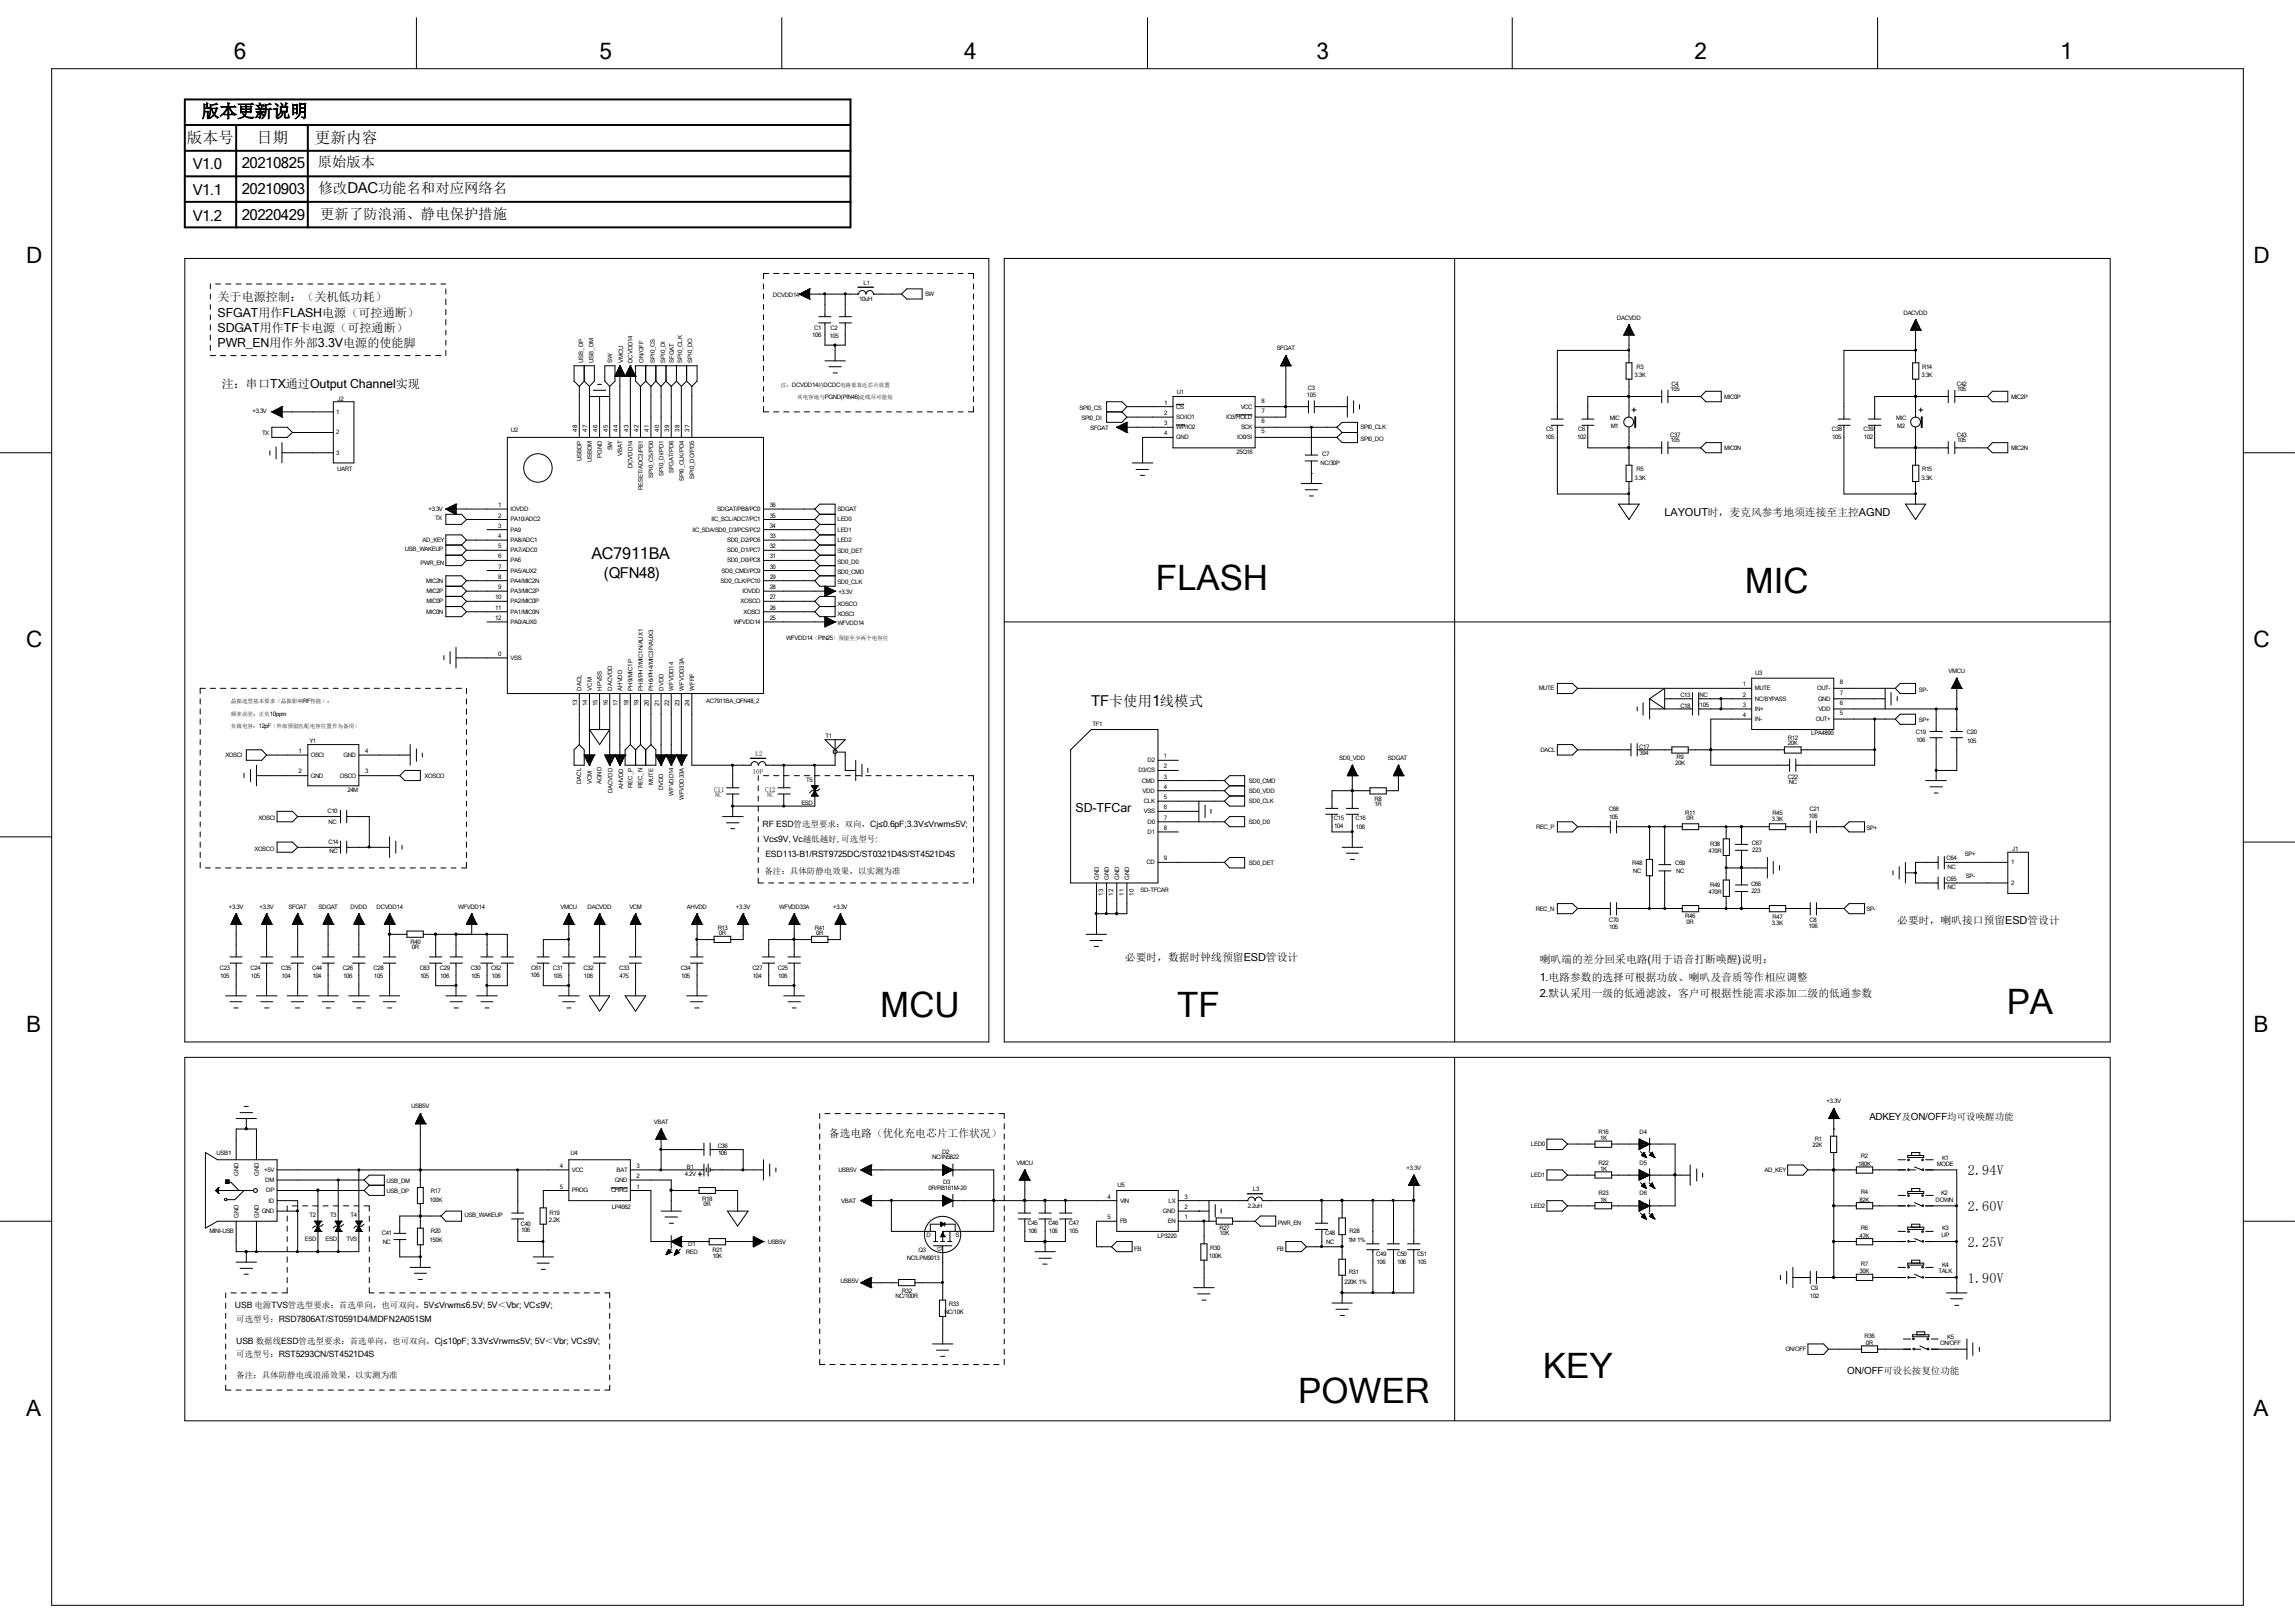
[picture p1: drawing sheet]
<svg xmlns="http://www.w3.org/2000/svg" width="297mm" height="210mm" viewBox="0 0 297 210" stroke-linecap="round" stroke-linejoin="round" font-family="sans-serif">
<defs><g id="words">
<g font-size="4.5">
<text x="149.6" y="76.4">FLASH</text>
<text x="225.8" y="76.8">MIC</text>
<text x="113.9" y="131.6">MCU</text>
<text x="152.4" y="131.6">TF</text>
<text x="259.7" y="131.2">PA</text>
<text x="199.7" y="178.3">KEY</text>
<text x="168" y="181.6">POWER</text>
</g>
<g font-size="2.9">
<text x="30.3" y="7.6">6</text>
<text x="77.6" y="7.6">5</text>
<text x="124.8" y="7.6">4</text>
<text x="170.4" y="7.6">3</text>
<text x="219.3" y="7.6">2</text>
<text x="266.6" y="7.6">1</text>
<text x="3.4" y="34.1">D</text>
<text x="291.6" y="34.1">D</text>
<text x="3.4" y="83.8">C</text>
<text x="291.6" y="83.8">C</text>
<text x="3.4" y="133.5">B</text>
<text x="291.6" y="133.5">B</text>
<text x="3.4" y="183.2">A</text>
<text x="291.6" y="183.2">A</text>
</g>
<text font-size="2.3" x="26.1" y="15.2">版本更新说明</text>
<text font-size="2.1" x="76.5" y="72.4">AC7911BA</text>
<g font-size="2">
<text x="24.2" y="18.5">版本号</text>
<text x="33.2" y="18.5">日期</text>
<text x="40.7" y="18.5">更新内容</text>
</g>
<g font-size="1.9">
<text x="24.9" y="21.9">V1.0</text>
<text x="31.3" y="21.8">20210825</text>
<text x="41.1" y="21.6">原始版本</text>
<text x="24.9" y="25.2">V1.1</text>
<text x="24.9" y="28.6">V1.2</text>
<text x="31.3" y="25.1">20210903</text>
<text x="31.3" y="28.4">20220429</text>
<text x="41.2" y="25">修改DAC功能名和对应网络名</text>
<text x="41.4" y="28.3">更新了防浪涌、静电保护措施</text>
<text x="78.1" y="74.8">(QFN48)</text>
<text x="141.2" y="91.4">TF卡使用1线模式</text>
</g>
<g font-size="1.8">
<text x="254.7" y="152.1">2.94V</text>
<text x="254.7" y="156.7">2.60V</text>
<text x="254.7" y="161.3">2.25V</text>
<text x="254.7" y="166">1.90V</text>
</g>
<g font-size="1.6">
<text x="28.2" y="41">SFGAT用作FLASH电源（可控通断）</text>
<text x="28.2" y="39">关于电源控制：（关机低功耗）</text>
<text x="28.2" y="43">SDGAT用作TF卡电源（可控通断）</text>
<text x="28.2" y="45">PWR_EN用作外部3.3V电源的使能脚</text>
<text x="28.7" y="50.2">注：串口TX通过Output Channel实现</text>
<text x="139.2" y="105.1">SD-TFCar</text>
</g>
<g font-size="1.4">
<text x="215.4" y="66.7">LAYOUT时，麦克风参考地须连接至主控AGND</text>
<text x="245.5" y="119.6">必要时，喇叭接口预留ESD管设计</text>
<text x="145.6" y="124.3">必要时，数据时钟线预留ESD管设计</text>
<text x="199.3" y="124.6">喇叭端的差分回采电路(用于语音打断唤醒)说明：</text>
<text x="199.3" y="127">1.电路参数的选择可根据功放、喇叭及音质等作相应调整</text>
<text x="199.3" y="129">2.默认采用一级的低通滤波，客户可根据性能需求添加二级的低通参数</text>
<text x="107.3" y="147.2">备选电路（优化充电芯片工作状况）</text>
</g>
<g font-size="1.3">
<text x="241.9" y="145">ADKEY及ON/OFF均可设唤醒功能</text>
<text x="239.1" y="177.8">ON/OFF可设长按复位功能</text>
</g>
<g font-size="1.1">
<text x="98.7" y="107">RF ESD管选型要求：双向，Cj≤0.6pF;3.3V≤Vrwm≤5V;</text>
<text x="98.8" y="109">Vc≤9V, Vc越低越好, 可选型号:</text>
<text x="98.9" y="113.1">备注：具体防静电效果，以实测为准</text>
<text x="99.1" y="111">ESD113-B1/RST9725DC/ST0321D4S/ST4521D4S</text>
<text x="30.4" y="169.3">USB 电源TVS管选型要求：首选单向，也可双向，5V≤Vrwm≤6.5V; 5V＜Vbr; VC≤9V;</text>
<text x="30.6" y="173.9">USB 数据线ESD管选型要求：首选单向，也可双向，Cj≤10pF; 3.3V≤Vrwm≤5V; 5V＜Vbr; VC≤9V;</text>
<text x="30.6" y="171.1">可选型号：RSD7806AT/ST0591D4/MDFN2A051SM</text>
<text x="30.6" y="175.6">可选型号：RST5293CN/ST4521D4S</text>
<text x="30.6" y="178.3">备注：具体防静电或浪涌效果，以实测为准</text>
</g>
<g font-size=".9">
<text x="97.4" y="100.2">10P</text>
<text x="97.8" y="97.8">L2</text>
<text x="92.4" y="102.4">C11</text>
<text x="92.5" y="103.1">NC</text>
<text x="99" y="102.4">C12</text>
<text x="99.3" y="103.1">NC</text>
</g>
<g font-size=".8">
<text x="100" y="38.4">DCVDD14</text>
<text x="111.2" y="38.9">10uH</text>
<text x="111.8" y="36.9">L1</text>
<text x="119.7" y="38.3">SW</text>
<text x="209.3" y="41.4">DACVDD</text>
<text x="246.3" y="40.7">DACVDD</text>
<text x="75.5" y="46.9" transform="rotate(-90 75.5 46.9)">USB_DP</text>
<text x="76.8" y="46.9" transform="rotate(-90 76.8 46.9)">USB_DM</text>
<text x="79.2" y="46.9" transform="rotate(-90 79.2 46.9)">SW</text>
<text x="80.6" y="46.9" transform="rotate(-90 80.6 46.9)">VMCU</text>
<text x="81.8" y="46.9" transform="rotate(-90 81.8 46.9)">DCVDD14</text>
<text x="83.3" y="46.9" transform="rotate(-90 83.3 46.9)">ON/OFF</text>
<text x="84.8" y="46.9" transform="rotate(-90 84.8 46.9)">SPI0_CS</text>
<text x="86.1" y="46.9" transform="rotate(-90 86.1 46.9)">SPI0_DI</text>
<text x="87.2" y="46.9" transform="rotate(-90 87.2 46.9)">SFGAT</text>
<text x="88.3" y="46.9" transform="rotate(-90 88.3 46.9)">SPI0_CLK</text>
<text x="89.6" y="46.9" transform="rotate(-90 89.6 46.9)">SPI0_DO</text>
<text x="105.1" y="43.6">106</text>
<text x="105.4" y="42.7">C1</text>
<text x="107.4" y="43.8">105</text>
<text x="107.5" y="42.7">C2</text>
<text x="165.2" y="45.3">SFGAT</text>
<text x="211.8" y="47.7">R3</text>
<text x="248.8" y="47.7">R14</text>
<text x="32.7" y="53.4">+3.3V</text>
<text x="43.5" y="53.6">1</text>
<text x="43.7" y="51.9">J2</text>
<text x="139.7" y="53">SPI0_CS</text>
<text x="150.7" y="52.4">1</text>
<text x="150.7" y="53.7">2</text>
<text x="152.2" y="52.9">CS</text>
<text x="152.3" y="50.9">U1</text>
<text x="160.6" y="52.9">VCC</text>
<text x="163.2" y="53.4">7</text>
<text x="163.2" y="52.1">8</text>
<text x="169.1" y="51.4">105</text>
<text x="169.2" y="50.5">C3</text>
<text x="211.5" y="48.8">3.3K</text>
<text x="216.2" y="50.6">105</text>
<text x="216.3" y="50">C4</text>
<text x="223.1" y="51.6">MIC0P</text>
<text x="248.7" y="48.8">3.3K</text>
<text x="253.2" y="50">C42</text>
<text x="253.3" y="50.6">105</text>
<text x="260.3" y="51.6">MIC2P</text>
<text x="33.9" y="56.3">TX</text>
<text x="43.5" y="56.2">2</text>
<text x="43.5" y="58.8">3</text>
<text x="66.1" y="56">U2</text>
<text x="74.7" y="55.8" transform="rotate(-90 74.7 55.8)">48</text>
<text x="75.3" y="59.6" transform="rotate(-90 75.3 59.6)">USBDP</text>
<text x="76" y="55.8" transform="rotate(-90 76 55.8)">47</text>
<text x="76.6" y="59.8" transform="rotate(-90 76.6 59.8)">USBDM</text>
<text x="77.3" y="55.8" transform="rotate(-90 77.3 55.8)">46</text>
<text x="77.9" y="59.2" transform="rotate(-90 77.9 59.2)">PGND</text>
<text x="78.7" y="55.8" transform="rotate(-90 78.7 55.8)">45</text>
<text x="79.2" y="58.3" transform="rotate(-90 79.2 58.3)">SW</text>
<text x="80" y="55.8" transform="rotate(-90 80 55.8)">44</text>
<text x="80.5" y="59" transform="rotate(-90 80.5 59)">VBAT</text>
<text x="81.3" y="55.8" transform="rotate(-90 81.3 55.8)">43</text>
<text x="82.6" y="55.8" transform="rotate(-90 82.6 55.8)">42</text>
<text x="84" y="55.8" transform="rotate(-90 84 55.8)">41</text>
<text x="85.3" y="55.8" transform="rotate(-90 85.3 55.8)">40</text>
<text x="86.6" y="55.8" transform="rotate(-90 86.6 55.8)">39</text>
<text x="87.9" y="55.8" transform="rotate(-90 87.9 55.8)">38</text>
<text x="89.2" y="55.8" transform="rotate(-90 89.2 55.8)">37</text>
<text x="140" y="54.4">SPI0_DI</text>
<text x="141.1" y="55.7">SFGAT</text>
<text x="150.7" y="55">3</text>
<text x="150.7" y="56.3">4</text>
<text x="152.2" y="54.2">SO/IO1</text>
<text x="152.2" y="55.5">WP/IO2</text>
<text x="152.2" y="56.9">GND</text>
<text x="158.7" y="54.2">IO3/HOLD</text>
<text x="160" y="58.7">25Q16</text>
<text x="160.1" y="56.9">IO0/SI</text>
<text x="160.6" y="55.5">SCK</text>
<text x="163.2" y="56">5</text>
<text x="163.2" y="54.7">6</text>
<text x="171.1" y="59">C7</text>
<text x="176.1" y="55.5">SPI0_CLK</text>
<text x="176.1" y="57">SPI0_DO</text>
<text x="200" y="56.9">105</text>
<text x="200.1" y="55.8">C5</text>
<text x="204.1" y="56.9">102</text>
<text x="204.3" y="55.8">C6</text>
<text x="208.3" y="54.3">MIC</text>
<text x="208.4" y="55.4">M1</text>
<text x="216.2" y="56.6">C37</text>
<text x="216.2" y="57.2">105</text>
<text x="223.1" y="58.2">MIC0N</text>
<text x="237.1" y="55.8">C38</text>
<text x="237.1" y="56.9">105</text>
<text x="241.2" y="55.8">C39</text>
<text x="241.2" y="56.9">102</text>
<text x="245.4" y="54.3">MIC</text>
<text x="245.5" y="55.4">M2</text>
<text x="253.2" y="56.6">C43</text>
<text x="253.3" y="57.2">105</text>
<text x="260.3" y="58.2">MIC2N</text>
<text x="43.6" y="61">UART</text>
<text x="64.5" y="65.6">1</text>
<text x="81.9" y="60.6" transform="rotate(-90 81.9 60.6)">DCVDD14</text>
<text x="83.2" y="63.5" transform="rotate(-90 83.2 63.5)">RESET/ADC3/PB1</text>
<text x="84.5" y="61.8" transform="rotate(-90 84.5 61.8)">SPI0_CS/PD0</text>
<text x="85.9" y="61.6" transform="rotate(-90 85.9 61.6)">SPI0_DI/PD1</text>
<text x="87.2" y="61.3" transform="rotate(-90 87.2 61.3)">SFGAT/PD6</text>
<text x="88.5" y="62.3" transform="rotate(-90 88.5 62.3)">SPI0_CLK/PD4</text>
<text x="89.8" y="61.9" transform="rotate(-90 89.8 61.9)">SPI0_DO/PD5</text>
<text x="99.6" y="65.6">36</text>
<text x="170.9" y="60.2">NC/30P</text>
<text x="211.5" y="62.1">3.3K</text>
<text x="211.8" y="61">R5</text>
<text x="248.7" y="62.1">3.3K</text>
<text x="248.8" y="61">R15</text>
<text x="52.4" y="71.3">USB_WAKEUP</text>
<text x="54.7" y="70.1">AD_KEY</text>
<text x="55.5" y="66.2">+3.3V</text>
<text x="56.3" y="67.4">TX</text>
<text x="64.5" y="67">2</text>
<text x="64.5" y="68.3">3</text>
<text x="64.5" y="69.6">4</text>
<text x="64.5" y="70.9">5</text>
<text x="66.1" y="66.1">IOVDD</text>
<text x="66.1" y="67.5">PA10/ADC2</text>
<text x="66.1" y="68.8">PA9</text>
<text x="66.1" y="70.1">PA8/ADC1</text>
<text x="66.1" y="71.5">PA7/ADC0</text>
<text x="89.6" y="68.8">IIC_SDA/SD0_D3/PC5/PC2</text>
<text x="92.1" y="67.5">IIC_SCL/ADC7/PC1</text>
<text x="92.8" y="66.1">SDGAT/PB8/PC0</text>
<text x="94.1" y="71.5">SD0_D1/PC7</text>
<text x="94.1" y="70.1">SD0_D2/PC6</text>
<text x="99.6" y="70.9">32</text>
<text x="99.6" y="69.6">33</text>
<text x="99.6" y="68.3">34</text>
<text x="99.6" y="67">35</text>
<text x="108.4" y="71.6">SD0_DET</text>
<text x="108.4" y="67.5">LED0</text>
<text x="108.4" y="68.8">LED1</text>
<text x="108.4" y="70.1">LED2</text>
<text x="108.4" y="66.2">SDGAT</text>
<text x="54.4" y="73.1">PWR_EN</text>
<text x="55.2" y="75.4">MIC2N</text>
<text x="55.2" y="76.8">MIC2P</text>
<text x="64.1" y="77.6">10</text>
<text x="64.5" y="72.3">6</text>
<text x="64.5" y="73.6">7</text>
<text x="64.5" y="74.9">8</text>
<text x="64.5" y="76.2">9</text>
<text x="66.1" y="72.8">PA6</text>
<text x="66.1" y="74.1">PA5/AUX2</text>
<text x="66.1" y="75.4">PA4/MIC2N</text>
<text x="66.1" y="76.8">PA3/MIC2P</text>
<text x="93.3" y="75.4">SD0_CLK/PC10</text>
<text x="93.4" y="74.1">SD0_CMD/PC9</text>
<text x="94.1" y="72.8">SD0_D0/PC8</text>
<text x="96.1" y="76.8">IOVDD</text>
<text x="99.6" y="77.6">27</text>
<text x="99.6" y="76.2">28</text>
<text x="99.6" y="74.9">29</text>
<text x="99.6" y="73.6">30</text>
<text x="99.6" y="72.3">31</text>
<text x="108.4" y="72.9">SD0_D0</text>
<text x="108.4" y="75.6">SD0_CLK</text>
<text x="108.4" y="74.3">SD0_CMD</text>
<text x="108.5" y="76.9">+3.3V</text>
<text x="55.2" y="79.4">MIC0N</text>
<text x="55.2" y="78.1">MIC0P</text>
<text x="64.1" y="78.9">11</text>
<text x="64.1" y="80.2">12</text>
<text x="66.1" y="78.1">PA2/MIC0P</text>
<text x="66.1" y="79.4">PA1/MIC0N</text>
<text x="66.1" y="80.7">PA0/AUX0</text>
<text x="95" y="80.7">WFVDD14</text>
<text x="95.8" y="78.1">XOSCO</text>
<text x="96.2" y="79.4">XOSCI</text>
<text x="99.6" y="80.2">25</text>
<text x="99.6" y="78.9">26</text>
<text x="101.7" y="82.8">WFVDD14（PIN25）预留至少两个电容位</text>
<text x="108.4" y="79.7">XOSCI</text>
<text x="108.4" y="78.4">XOSCO</text>
<text x="108.4" y="80.9">WFVDD14</text>
<text x="64.5" y="84.8">0</text>
<text x="66.1" y="85.4">VSS</text>
<text x="75.3" y="89.4" transform="rotate(-90 75.3 89.4)">DACL</text>
<text x="76.6" y="89.4" transform="rotate(-90 76.6 89.4)">VCM</text>
<text x="77.9" y="89.4" transform="rotate(-90 77.9 89.4)">HPVSS</text>
<text x="79.2" y="89.4" transform="rotate(-90 79.2 89.4)">DACVDD</text>
<text x="80.5" y="89.4" transform="rotate(-90 80.5 89.4)">AHVDD</text>
<text x="81.9" y="89.4" transform="rotate(-90 81.9 89.4)">PH9/MIC1P</text>
<text x="83.2" y="89.4" transform="rotate(-90 83.2 89.4)">PH8/PH7/MIC1N/AUX1</text>
<text x="84.5" y="89.4" transform="rotate(-90 84.5 89.4)">PH6/PH4/MIC3P/AUX3</text>
<text x="85.9" y="89.4" transform="rotate(-90 85.9 89.4)">DVDD</text>
<text x="87.2" y="89.4" transform="rotate(-90 87.2 89.4)">WFVDD14</text>
<text x="88.5" y="89.4" transform="rotate(-90 88.5 89.4)">WFVDD33A</text>
<text x="89.8" y="89.4" transform="rotate(-90 89.8 89.4)">WFRF</text>
<text x="199.1" y="89.3">MUTE</text>
<text x="225.6" y="88.8">1</text>
<text x="227.1" y="89.3">MUTE</text>
<text x="227.2" y="87.4">U3</text>
<text x="235.2" y="89.3">OUT-</text>
<text x="238.1" y="89.9">7</text>
<text x="238.1" y="88.6">8</text>
<text x="248.3" y="89.5">SP-</text>
<text x="252.2" y="87.1">VMCU</text>
<text x="74.7" y="91.4" transform="rotate(-90 74.7 91.4)">13</text>
<text x="76" y="91.4" transform="rotate(-90 76 91.4)">14</text>
<text x="77.3" y="91.4" transform="rotate(-90 77.3 91.4)">15</text>
<text x="78.7" y="91.4" transform="rotate(-90 78.7 91.4)">16</text>
<text x="80" y="91.4" transform="rotate(-90 80 91.4)">17</text>
<text x="81.3" y="91.4" transform="rotate(-90 81.3 91.4)">18</text>
<text x="82.6" y="91.4" transform="rotate(-90 82.6 91.4)">19</text>
<text x="84" y="91.4" transform="rotate(-90 84 91.4)">20</text>
<text x="85.3" y="91.4" transform="rotate(-90 85.3 91.4)">21</text>
<text x="86.6" y="91.4" transform="rotate(-90 86.6 91.4)">22</text>
<text x="87.9" y="91.4" transform="rotate(-90 87.9 91.4)">23</text>
<text x="89.2" y="91.4" transform="rotate(-90 89.2 91.4)">24</text>
<text x="91.4" y="90.9">AC7911BA_QFN48_2</text>
<text x="106.8" y="95.5">T1</text>
<text x="141.4" y="94">TF1</text>
<text x="217.5" y="90.3">C13</text>
<text x="217.5" y="91.6">C18</text>
<text x="220" y="90.1">NC</text>
<text x="220" y="91.4">105</text>
<text x="225.6" y="90.1">2</text>
<text x="225.6" y="91.5">3</text>
<text x="225.6" y="92.8">4</text>
<text x="227.1" y="90.7">NC/BYPASS</text>
<text x="227.1" y="92">IN+</text>
<text x="227.1" y="93.3">IN-</text>
<text x="231.4" y="95.7">R12</text>
<text x="234.4" y="95.2">LPA4890</text>
<text x="235" y="93.3">OUT+</text>
<text x="235.3" y="90.7">GND</text>
<text x="235.3" y="92">VDD</text>
<text x="238.1" y="92.5">5</text>
<text x="238.1" y="91.2">6</text>
<text x="247.9" y="95">C19</text>
<text x="248" y="96">106</text>
<text x="248.3" y="93.5">SP+</text>
<text x="254.6" y="95">C20</text>
<text x="29.2" y="98">XOSCI</text>
<text x="38.7" y="97.5">1</text>
<text x="38.7" y="100.1">2</text>
<text x="40" y="96.1">Y1</text>
<text x="40.2" y="98">OSCI</text>
<text x="40.2" y="100.6">GND</text>
<text x="44" y="100.6">OSCO</text>
<text x="44.4" y="98">GND</text>
<text x="47.2" y="100.1">3</text>
<text x="47.2" y="97.5">4</text>
<text x="54.9" y="100.6">XOSCO</text>
<text x="75.2" y="101.4" transform="rotate(-90 75.2 101.4)">DACL</text>
<text x="76.6" y="101.5" transform="rotate(-90 76.6 101.5)">VCM</text>
<text x="77.9" y="101.5" transform="rotate(-90 77.9 101.5)">AGND</text>
<text x="81.8" y="101.9" transform="rotate(-90 81.8 101.9)">REC_P</text>
<text x="83.1" y="102" transform="rotate(-90 83.1 102)">REC_N</text>
<text x="84.5" y="101.6" transform="rotate(-90 84.5 101.6)">MUTE</text>
<text x="104.4" y="101.1">T5</text>
<text x="147.3" y="99.9">D3/CS</text>
<text x="147.8" y="101.3">CMD</text>
<text x="148.5" y="98.6">D2</text>
<text x="150.6" y="98.1">1</text>
<text x="150.6" y="99.4">2</text>
<text x="150.6" y="100.8">3</text>
<text x="161.6" y="101.3">SD0_CMD</text>
<text x="173.3" y="98.4">SD0_VDD</text>
<text x="179.6" y="98.3">SDGAT</text>
<text x="199.3" y="97.3">DACL</text>
<text x="212.1" y="96.9">C17</text>
<text x="212.2" y="97.7">394</text>
<text x="216.8" y="99">20K</text>
<text x="217" y="98.2">R9</text>
<text x="231.4" y="96.4">20K</text>
<text x="231.4" y="100.8">C22</text>
<text x="231.5" y="101.4">NC</text>
<text x="254.6" y="96.1">105</text>
<text x="33.4" y="106">XOSCI</text>
<text x="42.4" y="105.2">C10</text>
<text x="42.5" y="106.6">NC</text>
<text x="45" y="102.4">24M</text>
<text x="79.3" y="102.6" transform="rotate(-90 79.3 102.6)">DACVDD</text>
<text x="80.6" y="102.1" transform="rotate(-90 80.6 102.1)">AHVDD</text>
<text x="85.8" y="102.2" transform="rotate(-90 85.8 102.2)">DVDD</text>
<text x="87.2" y="103" transform="rotate(-90 87.2 103)">WFVDD14</text>
<text x="88.5" y="103.5" transform="rotate(-90 88.5 103.5)">WFVDD33A</text>
<text x="103.7" y="104.2">ESD</text>
<text x="147.9" y="102.6">VDD</text>
<text x="148" y="103.9">CLK</text>
<text x="148" y="105.2">VSS</text>
<text x="148.5" y="106.6">D0</text>
<text x="148.5" y="107.9">D1</text>
<text x="150.6" y="102.1">4</text>
<text x="150.6" y="103.4">5</text>
<text x="150.6" y="104.7">6</text>
<text x="150.6" y="106">7</text>
<text x="150.6" y="107.4">8</text>
<text x="161.6" y="102.6">SD0_VDD</text>
<text x="161.6" y="103.9">SD0_CLK</text>
<text x="161.6" y="106.6">SD0_D0</text>
<text x="172.6" y="106.2">C15</text>
<text x="172.7" y="107.1">104</text>
<text x="175.4" y="106.2">C16</text>
<text x="175.5" y="107.2">106</text>
<text x="177.9" y="103.7">R8</text>
<text x="177.9" y="104.3">1R</text>
<text x="198.8" y="107.2">REC_P</text>
<text x="208.2" y="105">C68</text>
<text x="208.2" y="105.9">105</text>
<text x="218.1" y="105.5">R11</text>
<text x="218.3" y="106.2">0R</text>
<text x="229.3" y="106.3">3.3K</text>
<text x="229.4" y="105.5">R45</text>
<text x="234.1" y="105.9">106</text>
<text x="234.2" y="105">C21</text>
<text x="241.6" y="107.4">SP+</text>
<text x="32.9" y="110.2">XOSCO</text>
<text x="42.5" y="109.2">C14</text>
<text x="42.6" y="110.4">NC</text>
<text x="142.2" y="113.9" transform="rotate(-90 142.2 113.9)">GND</text>
<text x="143.5" y="113.9" transform="rotate(-90 143.5 113.9)">GND</text>
<text x="144.8" y="113.9" transform="rotate(-90 144.8 113.9)">GND</text>
<text x="146.1" y="113.9" transform="rotate(-90 146.1 113.9)">GND</text>
<text x="148.4" y="111.8">CD</text>
<text x="150.6" y="111.3">9</text>
<text x="161.6" y="111.9">SD0_DET</text>
<text x="211.2" y="112">R48</text>
<text x="211.4" y="112.9">NC</text>
<text x="216.8" y="112">C69</text>
<text x="216.9" y="112.9">NC</text>
<text x="221.1" y="110.4">470R</text>
<text x="221.3" y="109.5">R38</text>
<text x="226.7" y="109.3">C67</text>
<text x="226.8" y="110.3">223</text>
<text x="251.9" y="111.3">C64</text>
<text x="252.1" y="112.4">NC</text>
<text x="254.3" y="110.8">SP+</text>
<text x="254.4" y="113.6">SP-</text>
<text x="260.3" y="111.8">1</text>
<text x="260.4" y="110.2">J1</text>
<text x="29.6" y="117.6">+3.3V</text>
<text x="33.6" y="117.6">+3.3V</text>
<text x="37.3" y="117.6">SFGAT</text>
<text x="41.2" y="117.6">SDGAT</text>
<text x="45.4" y="117.6">DVDD</text>
<text x="48.7" y="117.6">DCVDD14</text>
<text x="59.3" y="117.6">WFVDD14</text>
<text x="72.6" y="117.6">VMCU</text>
<text x="76" y="117.6">DACVDD</text>
<text x="81.4" y="117.6">VCM</text>
<text x="88.9" y="117.6">AHVDD</text>
<text x="95.2" y="117.6">+3.3V</text>
<text x="100.8" y="117.6">WFVDD33A</text>
<text x="107.8" y="117.6">+3.3V</text>
<text x="142.8" y="115.9" transform="rotate(-90 142.8 115.9)">13</text>
<text x="144.1" y="115.9" transform="rotate(-90 144.1 115.9)">12</text>
<text x="145.4" y="115.9" transform="rotate(-90 145.4 115.9)">11</text>
<text x="146.7" y="115.9" transform="rotate(-90 146.7 115.9)">10</text>
<text x="147.6" y="115.4">SD-TFCAR</text>
<text x="198.8" y="117.9">REC_N</text>
<text x="208.2" y="119.3">C70</text>
<text x="218.1" y="118.8">R46</text>
<text x="218.3" y="119.5">0R</text>
<text x="221.1" y="115.7">470R</text>
<text x="221.3" y="114.8">R49</text>
<text x="226.6" y="114.6">C66</text>
<text x="226.7" y="115.6">223</text>
<text x="229.3" y="119.7">3.3K</text>
<text x="229.4" y="118.9">R47</text>
<text x="234.2" y="119.3">C8</text>
<text x="241.6" y="117.9">SP-</text>
<text x="251.9" y="114">C65</text>
<text x="252.1" y="115">NC</text>
<text x="260.3" y="114.5">2</text>
<text x="28.4" y="125.5">C23</text>
<text x="32.4" y="125.5">C24</text>
<text x="36.4" y="125.5">C35</text>
<text x="40.4" y="125.5">C44</text>
<text x="44.4" y="125.5">C26</text>
<text x="48.3" y="125.5">C28</text>
<text x="53.1" y="122.2">R40</text>
<text x="53.3" y="122.9">0R</text>
<text x="54.3" y="125.5">C63</text>
<text x="56.9" y="125.5">C29</text>
<text x="60.9" y="125.5">C30</text>
<text x="63.6" y="125.5">C62</text>
<text x="68.7" y="125.5">C61</text>
<text x="71.5" y="125.5">C31</text>
<text x="75.5" y="125.5">C32</text>
<text x="80.1" y="125.5">C33</text>
<text x="88.1" y="125.5">C34</text>
<text x="92.9" y="120.4">R13</text>
<text x="93" y="121">0R</text>
<text x="97.4" y="125.5">C27</text>
<text x="100.7" y="125.5">C25</text>
<text x="105.5" y="120.4">R41</text>
<text x="105.6" y="121">0R</text>
<text x="208.2" y="120.2">105</text>
<text x="234.1" y="120.1">106</text>
<text x="28.5" y="126.6">105</text>
<text x="32.5" y="126.6">105</text>
<text x="36.4" y="126.6">104</text>
<text x="40.4" y="126.6">104</text>
<text x="44.4" y="126.6">106</text>
<text x="48.4" y="126.6">105</text>
<text x="54.4" y="126.6">105</text>
<text x="57" y="126.6">106</text>
<text x="61" y="126.6">105</text>
<text x="63.6" y="126.6">106</text>
<text x="68.7" y="126.4">106</text>
<text x="71.6" y="126.6">105</text>
<text x="75.6" y="126.6">106</text>
<text x="80.2" y="126.6">475</text>
<text x="88.1" y="126.6">105</text>
<text x="97.4" y="126.6">104</text>
<text x="100.7" y="126.6">106</text>
<text x="53.2" y="143.4">USB5V</text>
<text x="236.4" y="142.8">+3.3V</text>
<text x="28" y="149.4">USB1</text>
<text x="73.8" y="149.4">U4</text>
<text x="84.6" y="145.4">VBAT</text>
<text x="92.9" y="148.6">C36</text>
<text x="92.9" y="149.4">106</text>
<text x="121.9" y="149.3">D2</text>
<text x="198.1" y="148.3">LED0</text>
<text x="206.9" y="146.7">R16</text>
<text x="207.1" y="147.5">1K</text>
<text x="212.2" y="146.7">D4</text>
<text x="234.6" y="148.4">22K</text>
<text x="234.9" y="147.7">R1</text>
<text x="240.8" y="149.9">R2</text>
<text x="30.9" y="152.1" transform="rotate(-90 30.9 152.1)">GND</text>
<text x="33.5" y="152.1" transform="rotate(-90 33.5 152.1)">GND</text>
<text x="34.2" y="151.6">+5V</text>
<text x="34.3" y="153">DM</text>
<text x="34.5" y="154.3">DP</text>
<text x="34.8" y="155.6">ID</text>
<text x="50" y="154.4">USB_DP</text>
<text x="50" y="153.1">USB_DM</text>
<text x="55.6" y="155.5">100K</text>
<text x="55.8" y="154.4">R17</text>
<text x="72.4" y="151.1">4</text>
<text x="72.4" y="153.8">5</text>
<text x="74" y="151.6">VCC</text>
<text x="74" y="154.3">PROG</text>
<text x="79.1" y="154.3">CHRG</text>
<text x="79.6" y="153">GND</text>
<text x="79.8" y="151.6">BAT</text>
<text x="82.4" y="153.8">1</text>
<text x="82.4" y="152.4">2</text>
<text x="82.4" y="151.1">3</text>
<text x="88.6" y="152.2">4.2V</text>
<text x="88.9" y="151.3">B1</text>
<text x="90.9" y="155.4">R18</text>
<text x="91.1" y="156">0R</text>
<text x="108.5" y="151.6">USB5V</text>
<text x="108.9" y="155.6">VBAT</text>
<text x="120.2" y="154">0R/RB161M-20</text>
<text x="120.6" y="150">NC/IN5822</text>
<text x="122" y="153.2">D3</text>
<text x="131.6" y="150.7">VMCU</text>
<text x="143.3" y="155.1">4</text>
<text x="144.6" y="153.6">U5</text>
<text x="144.9" y="155.6">VIN</text>
<text x="151.2" y="155.6">LX</text>
<text x="153.3" y="155.1">3</text>
<text x="162.1" y="154.2">L3</text>
<text x="182" y="151.4">+3.3V</text>
<text x="198.1" y="152.3">LED1</text>
<text x="206.9" y="150.7">R22</text>
<text x="206.9" y="154.7">R23</text>
<text x="207.1" y="151.5">1K</text>
<text x="207.1" y="155.5">1K</text>
<text x="212.2" y="150.7">D5</text>
<text x="212.2" y="154.7">D6</text>
<text x="228.3" y="151.6">AD_KEY</text>
<text x="240.5" y="150.9">180K</text>
<text x="240.7" y="155.5">82K</text>
<text x="240.8" y="154.6">R4</text>
<text x="250.5" y="155.5">DOWN</text>
<text x="250.7" y="150.8">MODE</text>
<text x="251.2" y="154.7">K2</text>
<text x="251.3" y="150.1">K1</text>
<text x="27.1" y="159.6">MINI-USB</text>
<text x="30.9" y="157.6" transform="rotate(-90 30.9 157.6)">GND</text>
<text x="33.5" y="157.6" transform="rotate(-90 33.5 157.6)">GND</text>
<text x="33.9" y="157">GND</text>
<text x="39.5" y="160.5">ESD</text>
<text x="40" y="157.5">T2</text>
<text x="42.1" y="160.5">ESD</text>
<text x="42.7" y="157.5">T3</text>
<text x="44.8" y="160.5">TVS</text>
<text x="45.4" y="157.5">T4</text>
<text x="49.4" y="159.9">C41</text>
<text x="49.5" y="161">NC</text>
<text x="55.6" y="160.7">150K</text>
<text x="55.8" y="159.6">R20</text>
<text x="60.1" y="157.5">USB_WAKEUP</text>
<text x="67.4" y="158.7">C40</text>
<text x="67.4" y="159.4">106</text>
<text x="71" y="158.2">2.2K</text>
<text x="71.1" y="157.2">R19</text>
<text x="79.2" y="156.4">LP4062</text>
<text x="89.1" y="161.3">D1</text>
<text x="92.2" y="162">R21</text>
<text x="99.4" y="161">USB5V</text>
<text x="118.9" y="162">Q3</text>
<text x="119.9" y="160">D</text>
<text x="121.9" y="161.8" transform="rotate(-90 121.9 161.8)">G</text>
<text x="123.7" y="160">S</text>
<text x="133" y="158.5">C45</text>
<text x="133.1" y="159.6">106</text>
<text x="135.7" y="158.5">C46</text>
<text x="135.7" y="159.6">106</text>
<text x="138.3" y="158.5">C47</text>
<text x="138.4" y="159.6">105</text>
<text x="143.3" y="157.7">5</text>
<text x="144.9" y="158.3">FB</text>
<text x="146.8" y="161.8">FB</text>
<text x="149.8" y="160.1">LP3220</text>
<text x="150.5" y="157">GND</text>
<text x="151.1" y="158.3">EN</text>
<text x="153.3" y="157.7">1</text>
<text x="153.3" y="156.4">2</text>
<text x="156.6" y="161.7">R30</text>
<text x="157.8" y="159.2">R27</text>
<text x="157.8" y="159.9">10K</text>
<text x="161.5" y="156.3">2.2uH</text>
<text x="165.2" y="161.8">FB</text>
<text x="165.4" y="158.5">PWR_EN</text>
<text x="171.5" y="159.9">C48</text>
<text x="171.6" y="161">NC</text>
<text x="174.5" y="160.7">1M 1%</text>
<text x="174.7" y="159.6">R28</text>
<text x="198.1" y="156.3">LED2</text>
<text x="240.7" y="160.1">47K</text>
<text x="240.8" y="159.2">R6</text>
<text x="251.2" y="160.1">UP</text>
<text x="251.3" y="159.2">K3</text>
<text x="88.8" y="162.3">RED</text>
<text x="92.2" y="162.8">10K</text>
<text x="108.8" y="166.1">USB5V</text>
<text x="115.9" y="167.9">NC/100R</text>
<text x="116.7" y="167.3">R32</text>
<text x="117.3" y="163.1">NC/LPM9013</text>
<text x="156.5" y="162.8">100K</text>
<text x="174" y="166.1">220K 1%</text>
<text x="174.5" y="164.9">R31</text>
<text x="178.1" y="162.5">C49</text>
<text x="178.1" y="163.6">106</text>
<text x="180.8" y="162.5">C50</text>
<text x="180.8" y="163.6">106</text>
<text x="183.4" y="162.5">C51</text>
<text x="183.4" y="163.6">105</text>
<text x="234.2" y="167.9">102</text>
<text x="234.4" y="166.9">C9</text>
<text x="240.7" y="164.8">30K</text>
<text x="240.8" y="163.8">R7</text>
<text x="250.9" y="164.8">TALK</text>
<text x="251.3" y="164">K4</text>
<text x="122.2" y="170.1">NC/10K</text>
<text x="122.8" y="169">R33</text>
<text x="241.3" y="173.1">R36</text>
<text x="252" y="173.3">K5</text>
<text x="231.1" y="174.9">ON/OFF</text>
<text x="241.5" y="174">0R</text>
<text x="251.1" y="174">ON/OFF</text>
</g>
<g font-size=".7">
<text x="101" y="50.1">注：DCVDD14的DCDC电路要靠近芯片放置</text>
<text x="103.2" y="51.7">其电容地与PGND(PIN46)走线尽可能短</text>
<text x="29.9" y="92.6">频率误差：正负10ppm</text>
<text x="29.9" y="94.2">负载电容：12pF（外部预留匹配电容位置作为备用）</text>
<text x="29.9" y="90.9">晶振选型基本要求（晶振影响RF性能）：</text>
</g>
</g></defs>
<g fill="none" stroke="#000" stroke-width=".13">
<path d="M6.7 8.9h283.6v198.8h-283.6zM53.9 2.3v6.6M101.2 2.3v6.6M148.5 2.3v6.6M195.7 2.3v6.6M243 2.3v6.6M23.9 33.4h104.1v101.4h-104.1zM27.2 36.7v.7M27.2 38.1v.6M27.2 39.4v.6M27.9 36.7h.6M29.2 36.7h.7"/>
<path d="M30.6 36.7h.6M31.9 36.7h.7M33.2 36.7h.7M34.5 36.7h.7M35.9 36.7h.6M37.2 36.7h.6M38.5 36.7h.7M39.8 36.7h.7M41.1 36.7h.7M42.5 36.7h.6M43.8 36.7h.6M45.1 36.7h.7"/>
<path d="M46.4 36.7h.7M47.8 36.7h.6M49.1 36.7h.6M50.4 36.7h.7M51.7 36.7h.7M53.1 36.7h.7M54.4 36.7h.7M55.7 36.7h.7M57.1 36.7h.6M57.7 37.4v.7M57.7 38.7v.7M98.8 36.7v.7"/>
<path d="M98.8 38.1v.6M98.8 39.4v.6M99.5 35.4h-.7v.7M100.1 35.4h.7M101.4 35.4h.7M102.8 35.4h.7M103.5 38.1h7.6a.47 .47 0 0 1 .5-.5 .47 .47 0 0 1 .5 .5M103.5 38.1h.1M103.5 38.1l1.3 .6M103.6 38v.1M103.7 38.2h1.1M103.8 37.8v.5"/>
<path d="M103.9 38.3h.9M104.1 35.4h.7M104.1 37.7v.7M104.4 37.6v.9M104.6 37.4v1.3M104.8 38.7h.1M104.8 37.4h.1M104.8 37.4v1.3M104.8 37.4l-1.3 .7M104.8 37.5h-.3v1.1h.3M104.8 37.7h-.6v.7h.6M104.8 37.9h-1.1v.3"/>
<path d="M104.8 37.8h-.8v.5M105.5 35.4h.6M106.8 35.4h.6M106.8 38.1v2.9M108.1 35.4h.7M109.4 35.4h.7M109.4 38.1v2.9M110.7 35.4h.7M112.1 35.4h.6M113.4 35.4h.6M114.7 35.4h.7M116 35.4h.7"/>
<path d="M116.7 38.1h-3.7a.47 .47 0 0 0-.4-.5 .47 .47 0 0 0-.5 .5M117.3 35.4h.7M117.3 37.4h2v1.3h-2l-.6-.6zM118.7 35.4h.6M120 35.4h.7M121.3 35.4h.7M122.6 35.4h.7M124 35.4h.6M125.3 35.4h.7v.7M126 36.7v.7M126 38.1v.6M126 39.4v.6"/>
<path d="M130 33.4h143.1v101.4h-143.1zM188.3 33.4v101.4M0 58.6h6.7M27.2 40.7v.7M27.2 42v.7M27.2 43.3v.7M27.2 44.7v.6M27.2 46h.7M28.5 46h.7M29.9 46h.7M31.2 46h.7M32.6 46h.6"/>
<path d="M33.9 46h.6M34.9 58.3v.6M35.2 53.3h.1M35.2 46h.7M35.2 53.3h7.9M35.2 55.3h2l.6 .7-.6 .6h-2zM35.2 53.3l1.3 .7M35.3 53.2v.2M35.4 53.4h1.1M35.6 53.1v.4M35.6 53.6h.9M35.7 57.8v1.6"/>
<path d="M35.9 53v.6M35.9 53.7h.6M36.1 52.8v1M36.4 52.7v1.2M36.5 54h.1M36.5 52.6h.1M36.5 58.6h6.6M36.5 46h.7M36.5 53h-.8v.6M36.5 52.6v1.4M36.5 57.3v2.6M36.5 52.6l-1.3 .7"/>
<path d="M36.5 52.8h-.3v1h.3M36.5 53.2h-1v.2M36.5 52.9h-.5v.8M37.8 46h.7M37.8 56h5.3M39.2 46h.6M40.5 46h.6M41.8 46h.7M43.1 46h.7M43.1 52h2.7v7.9h-2.7zM44.4 46h.7M45.8 46h.6"/>
<path d="M47.1 46h.7M48.4 46h.7M49.7 46h.7M51.1 46h.6M52.4 46h.7M53.8 46h.6M55.1 46h.6M56.4 46h.7M57.7 40v.7M57.7 41.4v.6M57.7 42.7v.6M57.7 44v.7"/>
<path d="M57.7 45.3v.7M65.7 56.6h33.1v33.1h-33.1zM75 50v6.6M75 50l-.7-.7v-2h2.6v2l-.6 .7M75.6 47.3v2M75.6 49.3l.7 .7M75.6 49.3l-.6 .7M76.3 51.3h2.6M76.3 50v6.6M76.8 50.5h1.6M77.3 49.7h.6M77.6 51.3v5.3"/>
<path d="M78.3 47.3h1.3v2l-.7 .7-.6-.7zM78.9 50v6.6M79.6 48.7h.1M79.6 48.7h2.7M79.7 48.6h1.1M79.7 48.7v-.3h1.1v.3M79.8 48.3h.9M79.8 48.7v-.6h.8v.6M79.9 48h.7M80.1 47.7h.3M80.1 48.7v-1.1h.3v1.1M80.2 47.5h.1"/>
<path d="M80.2 47.3h.1M80.2 47.3v9.3M80.2 47.3l.7 1.4M80.2 47.3l-.6 1.4M80.5 47.9h-.5v.8M80.5 47.8v.9M80.9 48.7h.1M81 48.6h1.2M81.1 48.7v-.3h1v.3M81.1 48.3h.9M81.2 48.7v-.6h.8v.6M81.2 48h.7"/>
<path d="M81.4 47.7h.3M81.4 48.7v-1.1h.3v1.1M81.5 47.5h.1M81.6 47.3h.1M81.6 47.3v9.3M81.6 47.3l.7 1.4M81.6 47.3l-.7 1.4M81.8 47.8v.9M81.8 47.9h-.5v.8M82.3 48.7h.1M82.9 50l-.6-.7v-2h7.9v2l-.7 .7M82.9 50v6.6"/>
<path d="M83.6 49.3l-.7 .7M83.6 47.3v2M83.6 49.3l.6 .7M84.2 50v6.6M84.9 47.3v2M84.9 49.3l.7 .7M84.9 49.3l-.7 .7M85.6 50v6.6M86.2 49.3l-.6 .7M86.2 47.3v2M86.2 49.3l.7 .7M86.9 50v6.6"/>
<path d="M87.5 47.3v2M87.5 49.3l.7 .7M87.5 49.3l-.6 .7M88.2 50v6.6M88.9 47.3v2M88.9 49.3l-.7 .7M88.9 49.3l.6 .7M89.5 50v6.6M98.8 52.6v.7h.7M98.8 40.7v.7M98.8 42v.7M98.8 43.3v.7"/>
<path d="M98.8 44.7v.6M98.8 46v.7M98.8 47.3v.7M98.8 48.7v.6M98.8 50v.6M98.8 51.3v.7M100.1 53.3h.7M101.4 53.3h.7M102.8 53.3h.7M104.1 53.3h.7M105.5 53.3h.6M106 41h1.5"/>
<path d="M106 41.8h1.5M106.8 53.3h.6M106.8 41.8v2.9h2.6v-2.9M106.8 46.7h2.6M107.3 47.5h1.6M107.8 48.3h.6M108.1 53.3h.7M108.1 44.7v2M108.6 41h1.6M108.6 41.8h1.6M109.4 53.3h.7M110.7 53.3h.7"/>
<path d="M112.1 53.3h.6M113.4 53.3h.6M114.7 53.3h.7M116 53.3h.7M117.3 53.3h.7M118.7 53.3h.6M120 53.3h.7M121.3 53.3h.7M122.6 53.3h.7M124 53.3h.6M126 40.7v.7M126 42v.7"/>
<path d="M126 43.3v.7M126 44.7v.6M126 46v.7M126 47.3v.7M126 48.7v.6M126 50v.6M126 51.3v.7M126 52.6v.7h-.7M143.2 53.3h2M144.5 55.3h.1M144.5 55.3h7.3M144.5 55.3l1.3 .7"/>
<path d="M144.7 55.2v.2M144.7 55.4h1.1M144.9 55.1v.4M145 55.5h.8M145.2 53.3l.6 .7M145.2 54.9v.7M145.3 55.7h.5M145.5 54.8v1M145.7 54.7v1.2M145.8 56h.1M145.8 54.7h.1M145.8 52.6h6"/>
<path d="M145.8 54h6M145.8 54.7v1.3M145.8 52.6l-.6-.6h-2v2.7h2l.6-.7M145.8 55h-.7v.5M145.8 52.6l-.6 .7M145.8 54.7l-1.3 .6M145.8 54.8h-.2v1h.2M145.8 55.2h-1v.2M145.8 54.9h-.5v.8M146.5 59.9h2.7M151.8 51.3h10.6v6.7h-10.6zM151.8 56.6h-3.9v3.3"/>
<path d="M152.2 52.3h1M152.2 55h1.2M159.9 53.7h2.2M162.4 52.6h6.9M162.4 55.3h10.6M162.4 56.6h10.6M165.7 47.3h.1M165.7 47.3h1.3M165.8 47.2h1.2M165.9 47.1h1v.2M165.9 47v.3M165.9 46.9h1"/>
<path d="M166 46.8h.8v.5M166 46.8v.5M166.1 46.7h.7M166.2 46.5h.5v.8M166.2 46.5v.8M166.2 46.4h.4M166.3 46.3h.2v1M166.3 46.2v1.1M166.4 46.1h.1M166.4 46h.1M166.4 52.6h.1M166.4 46v8h-4"/>
<path d="M166.4 46l-.7 1.3M166.4 46l.6 1.3M167 47.3h.1M168.9 58.9h1.6M168.9 59.6h1.6M169.3 51.9v1.5M169.7 55.3v3.6M169.7 59.6v3M170.1 52.6h4.3M170.1 51.9v1.5M173 55.3l.7-.6h2v2.6h-2l-.7-.7M173 55.3l.7 .7"/>
<path d="M173.7 56h2M173.7 56l-.7 .6M174.4 51.3v2.7M175.2 51.9v1.5M175.9 52.4v.5M200.7 54.2h1.6M200.7 55h1.6M201.5 55v8.9h9.3M204.7 54.2h1.6M204.7 55h1.6M205.5 55v3h9.6M210.1 43.3h.1"/>
<path d="M210.1 43.3h1.4M210.2 43.2h1.2M210.3 43.3v-.2h1v.2M210.4 43h.8M210.4 46.9h.8v2.2h-.8zM210.4 42.8v.5M210.4 42.8h.8v.5M210.5 42.7h.6M210.6 42.6h.5v.7M210.6 42.5v.8M210.6 42.5h.4M210.7 42.3h.2v1"/>
<path d="M210.7 42.2v1.1M210.7 42.2h.2M210.8 42h.1M210.8 51.3h.1M210.8 58h.1M210.8 42v4.9M210.8 49.1v4.9M210.8 55.3v4.9M210.8 45.3h-9.3v8.9M210.8 42l-.7 1.3M210.8 42l.7 1.3M211.2 53h.6"/>
<path d="M211.5 43.3h.1M211.5 52.8v.5M215.1 51.3h-9.6v2.9M215.1 50.5v1.6M215.1 57.1v1.6M215.9 58h4.2M215.9 51.3h4.2M215.9 50.5v1.6M215.9 57.1v1.6M220.8 57.3h2v1.3h-2l-.7-.6zM220.8 50.6h2v1.4h-2l-.7-.7zM237.9 54.2h1.5"/>
<path d="M237.9 55h1.5M238.6 55v8.9h9.3M241.8 54.2h1.6M241.8 55h1.6M242.6 55v3h9.5M247.3 42.7h.1M247.3 42.7h1.3M247.3 42.6h1.2M247.4 42.5h1.1v.2M247.4 42.4v.3M247.5 42.3h.9M247.5 46.9h.8v2.2h-.8z"/>
<path d="M247.5 42.1v.6M247.5 42.2h.8v.5M247.6 42h.6M247.6 41.9h.6v.8M247.6 41.9v.8M247.7 41.8h.4M247.8 41.6h.3v1.1M247.8 41.6v1.1M247.9 41.5h.1M247.9 41.4h.1M247.9 51.3h.1M247.9 58h.1"/>
<path d="M247.9 41.4v5.5M247.9 49.1v4.9M247.9 55.3v4.9M247.9 45.3h-9.3v8.9M247.9 41.4l-.6 1.3M247.9 41.4l.7 1.3M248.3 53h.5M248.6 42.7h.1M248.6 52.8v.5M252.1 51.3h-9.5v2.9M252.1 50.5v1.6M252.1 57.1v1.6"/>
<path d="M253 58h4.2M253 51.3h4.2M253 50.5v1.6M253 57.1v1.6M257.9 57.3h1.9v1.3h-1.9l-.7-.6zM257.9 50.6h1.9v1.4h-1.9l-.7-.7zM290.3 58.6h6.7M57.7 65.9h.1M57.7 66.5h2l.7 .7-.7 .7h-2zM57.7 65.9h8M57.7 78.5h2M57.7 77.2h2"/>
<path d="M57.7 65.9l1.3 .6M57.7 71.8h2M57.7 75.9h2M57.7 70.5h2M57.9 65.8v.2M58 66h1M58.1 65.7v.4M58.2 66.2h.8M58.4 65.6v.7M58.6 65.4v1M58.9 65.3v1.2M59 66.5h.1"/>
<path d="M59 65.2h.1M59 65.2v1.3M59 65.2l-1.3 .7M59 65.4h-.2v1h.2M59 65.5h-.5v.8h.5M59 65.7h-1v.3M59 65.6h-.7v.6M59.7 71.8l.7 .7M59.7 75.9l.7 .6M59.7 77.2l.7 .6M59.7 78.5l.7 .7M59.7 70.5l.7 .7"/>
<path d="M60.4 69.9l-.7-.7h-2v4h2l.7-.7M60.4 75.1l-.7-.6h-2v5.3h2l.7-.6M60.4 67.2h5.3M60.4 69.9h5.3M60.4 71.2h5.3M60.4 72.5h5.3M60.4 75.1h5.3M60.4 76.5h5.3M60.4 77.8h5.3M60.4 79.2h5.3M60.4 76.5l-.7 .7M60.4 75.1l-.7 .8"/>
<path d="M60.4 77.8l-.7 .7M60.4 69.9l-.7 .6M60.4 71.2l-.7 .6M63 68.5h2.7M63 73.8h2.7M98.8 65.9h6.7M98.8 67.2h6.7M98.8 68.5h6.7M98.8 69.9h6.7M98.8 71.2h6.7M98.8 72.5h6.7M98.8 73.8h6.7"/>
<path d="M98.8 75.1h6.7M98.8 76.5h9.3M98.8 77.8h6.7M98.8 79.2h6.7M105.5 65.9l.6-.7h2v10.7h-2l-.6-.8M105.5 77.8l.6-.6h2v2.6h-2l-.6-.6M105.5 77.8l.6 .7M105.5 72.5l.6 .7M105.5 73.8l.6 .7M105.5 71.2l.6 .6M105.5 67.2l.6 .7M105.5 68.5l.6 .7"/>
<path d="M105.5 69.9l.6 .6M105.5 65.9l.6 .6M106.1 78.5l-.6 .7M106.1 78.5h2M106.1 71.8l-.6 .7M106.1 71.8h2M106.1 73.2h2M106.1 74.5l-.6 .6M106.1 74.5h2M106.1 73.2l-.6 .6M106.1 70.5l-.6 .7M106.1 70.5h2"/>
<path d="M106.1 67.9h2M106.1 66.5h2M106.1 66.5l-.6 .7M106.1 69.2h2M106.1 67.9l-.6 .6M106.1 69.2l-.6 .7M106.8 79.8h.1M106.8 77.2h.1M106.8 75.9h.1M106.8 75.9v1.3M106.8 79.8v1.3M106.8 79.8l1.3 .7"/>
<path d="M106.8 79.9h.2v1.1h-.2M106.8 76h.2v1h-.2M106.8 76.1h.5v.8M106.8 76.2h.7v.6M106.8 76.4h1v.2M106.8 75.9l1.3 .6M106.8 76.9h.5M106.8 76.8h.8M106.8 76.6h1.1M106.9 75.9v1.2M106.9 79.9v1.2M107.1 76v.9"/>
<path d="M107.4 76.2v.6M107.7 76.3v.4M107.9 76.5h.1M108.1 76.5h.1M108.1 76.5l-1.3 .7M147 60.7h1.6M147.6 61.5h.5M168.4 62.6h2.7M168.9 63.4h1.6M169.5 64.2h.5M169.7 61.3h.1M209.5 65.2h2.6l-1.3 2z"/>
<path d="M210.4 60.2h.8v2.1h-.8zM210.8 62.3v2.9M246.6 65.2h2.6l-1.3 2zM247.5 60.2h.8v2.1h-.8zM247.9 62.3v2.9M25.9 90.4v.7M25.9 91.7v.7M25.9 93v.7M25.9 94.4v.6M25.9 95.7v.7M25.9 97v.7M25.9 98.4v.6"/>
<path d="M25.9 99.7v.7M26.6 89.1h-.7v.6M27.2 89.1h.7M28.5 89.1h.7M29.9 89.1h.7M31.2 89.1h.7M31.9 97h2l.6 .7-.6 .7h-2zM32.4 99.6v1.5M32.6 89.1h.6M33.2 99v2.7M33.9 89.1h.6M34.5 97.7h5.3"/>
<path d="M35.2 89.1h.7M36.5 89.1h.7M37.8 89.1h.7M39.2 89.1h.6M39.8 96.4h6.6v5.3h-6.6zM40.5 89.1h.6M41.8 89.1h.7M43.1 89.1h.7M44.4 89.1h.7M45.8 89.1h.6M46.4 97.7h6.7M47.1 89.1h.7"/>
<path d="M48.4 89.1h.7M49.7 89.1h.7M51.1 89.1h.6M52.4 89.1h.7M53.1 96.4v2.6M53.8 89.1h.6M53.9 96.9v1.6M54.7 97.5v.5M55.1 89.1h.6M56.4 89.1h.7M57.4 84.8v.6M57.7 89.1h.7"/>
<path d="M58.3 84.3v1.6M59 89.1h.7M59 83.8v2.6M59 85.1h6.7M60.4 89.1v.6M60.4 90.4v.7M60.4 91.7v.7M60.4 93v.7M60.4 94.4v.6M60.4 95.7v.7M60.4 97v.7M60.4 98.4v.6"/>
<path d="M60.4 99.7v.7M63 80.5h2.7M75 96.4l.6 .6v2h-1.3v-2zM75 89.7v6.7M75.6 97.7h.1M75.6 97.7h1.3M75.6 97.7l.7 1.3M75.6 97.8h1.3M75.7 97.7v.3M75.8 98.1h1M75.9 97.7v.6M75.9 98.4h.7"/>
<path d="M76 97.7v.9M76 98.6h.5M76.2 97.7v1.1M76.2 98.9h.2M76.3 99h.1M76.3 94.4h2.6l-1.3 2zM76.3 89.7v9.3M76.4 97.7v1.1h-.2M76.5 97.7v.8h-.5M76.7 97.7v.5h-.8M76.8 97.7v.3h-1.1M76.9 97.7h.1"/>
<path d="M76.9 97.7l-.6 1.3M77.6 89.7v4.7M78.3 97.7h.1M78.3 97.7h2.6M78.3 97.7l.6 1.3M78.3 97.8h1.2M78.4 97.7v.3h1.1v-.3M78.4 98.1h1M78.5 97.7v.5h.8v-.5M78.6 98.4h.7M78.7 97.7v.8h.5v-.8M78.7 98.6h.5"/>
<path d="M78.8 97.7v1.1h.2v-1.1M78.8 98.9h.2M78.9 99h.1M78.9 89.7v9.3M79.6 97.7h.1M79.6 97.7l-.7 1.3M79.6 97.7l.6 1.3M79.6 97.8h1.3M79.7 97.7v.3h1.1v-.3M79.8 98.1h.9M79.8 97.7v.5h.8v-.5M79.9 98.4h.7"/>
<path d="M80 97.7v.8h.5v-.8M80.1 98.6h.4M80.1 97.7v1.1h.3v-1.1M80.2 98.9h.1M80.2 99h.1M80.2 89.7v9.3M80.9 97.7h.1M80.9 97.7l-.7 1.3M81.6 89.7v6.7M81.6 96.4l-.7 .6v2h4v-2l-.7-.6M81.6 96.4l.7 .6M82.3 97v2"/>
<path d="M82.9 89.7v6.7M82.9 96.4l.7 .6M82.9 96.4l-.6 .6M83.6 97v2M84.2 89.7v6.7M84.2 96.4l-.6 .6M84.9 97.7h.1M84.9 97.7h4M84.9 97.7l.7 1.3M84.9 97.8h1.2M85 97.7v.3M85 98.1h1"/>
<path d="M85.1 97.7v.6M85.2 98.4h.7M85.3 97.7v.9M85.3 98.6h.5M85.4 97.7v1.1M85.5 98.9h.1M85.6 99h.1M85.6 89.7v9.3M85.7 97.7v1.1h-.3M85.8 97.7v.8h-.5M85.9 97.7v.5h-.8M86.1 97.7v.3h-1.1"/>
<path d="M86.2 97.7h.1M86.2 97.7l-.6 1.3M86.2 97.7l.7 1.3M86.3 97.8h1.2M86.3 97.7v.3M86.4 98.1h.9M86.5 97.7v.6M86.5 98.4h.7M86.6 97.7v.9M86.7 98.6h.4M86.7 97.7v1.1M86.8 98.9h.2"/>
<path d="M86.9 99h.1M86.9 89.7v9.3M87 97.7v1.1h-.3M87.2 97.7v.8h-.6M87.3 97.7v.5h-.8M87.4 97.7v.3h-1.1M87.5 97.7h.1M87.5 97.7l-.6 1.3M87.5 97.7l.7 1.3M87.6 97.8h1.2M87.7 97.7v.3h1v-.3M87.7 98.1h1"/>
<path d="M87.8 97.7v.5h.8v-.5M87.8 98.4h.8M87.9 97.7v.8h.6v-.8M88 98.6h.4M88.1 97.7v1.1h.2v-1.1M88.1 98.9h.2M88.2 99h.1M88.2 89.7v9.3M88.9 97.7h.1M88.9 97.7l-.7 1.3M89.5 89.7v9.3h7.7a.47 .47 0 0 1 .5-.4 .47 .47 0 0 1 .4 .4M94.8 99v2.9"/>
<path d="M98.8 80.5h9.3M101.4 99v2.9M105.5 99v5.3h-10.7M106.8 81.1h.1M106.8 95.7h2.6l-1.3 1.3zM106.8 80.9h.5M106.8 80.7h.8M106.8 80.6h1.1M106.8 80.3h1v.3M106.8 80.2h.7v.5M106.8 80.1h.5v.8M107.1 80v.9"/>
<path d="M107.4 80.2v.6M107.7 80.3v.4M107.9 80.4v.1M108.1 95.7v3.3h-9a.47 .47 0 0 0-.5-.4 .47 .47 0 0 0-.4 .4M108.1 80.5h.1M108.1 80.5l-1.3 .6M108.4 97.3h1v2.4h1.3M110.7 98.4v2.6M111.5 98.9v1.6M112.3 99.4v.5M130 80.5h143.1M138.6 97l2.6-2.6h8.7v19.9h-11.3z"/>
<path d="M149.9 98.4h2.6M149.9 99.7h2.6M174.6 99.9h.9M174.7 99.7h.6M174.8 99.4h.4M175 99.1h.1M175 99h.1M175 99v5.6M175 99l.7 1.4M175 99l-.6 1.4M175.3 99.6h-.5v.8M175.3 99.5v.9"/>
<path d="M180.5 99.9h.9M180.7 99.7h.6M180.8 99.4h.3M180.9 99.1h.1M181 99h.1M181 99v3.3h-1.6M181 99l.7 1.4M181 99l-.7 1.4M181.3 99.6h-.6v.8M181.3 99.5v.9M201.5 88.4h2l.7 .7-.7 .6h-2zM201.5 96.4h2l.7 .6-.7 .7h-2z"/>
<path d="M204.2 89.1h22.5M204.2 97h6.9M211.1 96.2v1.6M211.9 91.5v.5M211.9 96.2v1.6M211.9 97h4.5M212.6 90.9v1.6M213.5 91.7h5.5M213.5 90.4l1.9-1.3v2.6zM213.5 90.4v2.6M215.4 90.4h3.6M216.4 96.6h2.1v.9h-2.1z"/>
<path d="M218.5 97h12.4M219 89.6v2.9M219.8 90.4h6.9M219.8 91.7h6.9M219.8 89.6v2.9M221.4 97h.1M222.8 90.4v1.3M226.7 87.8h10.6v6.6h-10.6zM226.7 93h-5.3v6h10.2M230.9 96.6h2.2v.9h-2.2zM231.6 98.2v1.6M232.4 98.2v1.6"/>
<path d="M233.1 97h9.5M237.3 89.1h8M237.3 90.4h6.7M237.3 91.7h15.9M237.3 93h8M242.6 93v6h-10.2M244 89.1v2.6M244.7 89.6v1.6M245.3 89.1l.6-.7h2v1.3h-2zM245.3 93l.6-.6h2v1.3h-2zM245.5 90.1v.6M249.8 94.7h1.6"/>
<path d="M249.8 95.5h1.6M250.6 99.7h.1M250.6 91.7v3M250.6 95.5v5.5M252.4 94.7h1.6M252.4 95.5h1.6M252.6 89.1h.1M252.6 89.1h1.3M252.6 88.9h1.2M252.7 89.1v-.3h1v.3M252.8 88.7h.9M252.8 88.6h.8v.5"/>
<path d="M252.8 88.5v.6M252.9 88.4h.6M253 88.2v.9M253 88.3h.5v.8M253 88.2h.4M253.1 88.1h.3v1M253.1 88v1.1M253.2 87.9h.1M253.2 87.8h.1M253.2 95.5v4.2h-2.6M253.2 87.8v6.9M253.2 87.8l-.6 1.3"/>
<path d="M253.2 87.8l.7 1.3M253.9 89.1h.1M0 108.3h6.7M25.9 101v.7M25.9 102.3v.7M25.9 103.7v.6M25.9 105v.7M25.9 106.3v.7M25.9 107.7v.6M25.9 109v.6M25.9 110.3v.7M25.9 111.6v.7"/>
<path d="M26.6 112.3h.6M27.9 112.3h.6M29.2 112.3h.7M29.9 119.6h.1M29.9 119.6h1.3M30 119.4h1.2M30 119.6v-.3h1.1v.3M30.1 119.2h.9M30.1 119.6v-.6h.8v.6M30.2 118.9h.7M30.3 118.8h.5v.8M30.3 118.7v.9"/>
<path d="M30.4 118.7h.3M30.4 118.5h.3v1.1M30.4 118.4v1.2M30.5 118.4h.1M30.6 118.2h.1M30.6 112.3h.6M30.6 118.2v5.6M30.6 118.2l-.7 1.4M30.6 118.2l.6 1.4M31.2 119.6h.1M31.6 100.1v.5M31.9 112.3h.7"/>
<path d="M33.2 112.3h.7M33.2 100.4h6.6M33.9 119.6h.1M33.9 119.6h1.3M34 119.4h1.1M34 119.6v-.3h1.1v.3M34.1 119.2h.9M34.1 119.6v-.6h.8v.6M34.2 118.9h.6M34.2 118.8h.6v.8M34.2 118.7v.9M34.3 118.7h.4"/>
<path d="M34.4 118.5h.2v1.1M34.4 118.4v1.2M34.5 118.4h.1M34.5 118.2h.1M34.5 112.3h.7M34.5 118.2v5.6M34.5 118.2l-.6 1.4M34.5 118.2l.7 1.4M35.2 119.6h.1M35.9 109h1.9l.7 .6-.7 .7h-1.9zM35.9 112.3h.6M35.9 105h1.9l.7 .7-.7 .6h-1.9z"/>
<path d="M37.2 112.3h.6M37.8 119.6h.1M37.8 119.6h1.4M37.9 119.4h1.2M38 119.6v-.3h1v.3M38.1 119.2h.8M38.1 119.6v-.6h.8v.6M38.2 118.9h.6M38.2 118.8h.6v.8M38.2 118.7v.9M38.3 118.7h.4M38.4 118.5h.3v1.1"/>
<path d="M38.4 118.4v1.2M38.4 118.4h.2M38.5 118.2h.1M38.5 112.3h.7M38.5 109.6h5.6M38.5 105.7h5.6M38.5 118.2v5.6M38.5 118.2l-.7 1.4M38.5 118.2l.7 1.4M39.2 119.6h.1M39.8 112.3h.7M41.1 112.3h.7"/>
<path d="M41.8 119.6h.1M41.8 119.6h1.3M41.9 119.4h1.2M42 119.6v-.3h1v.3M42 119.2h.9M42.1 119.6v-.6h.8v.6M42.2 118.9h.6M42.2 118.8h.6v.8M42.2 118.7v.9M42.3 118.7h.4M42.3 118.5h.3v1.1M42.3 118.4v1.2"/>
<path d="M42.4 118.4h.1M42.5 118.2h.1M42.5 112.3h.6M42.5 118.2v5.6M42.5 118.2l-.7 1.4M42.5 118.2l.6 1.4M43.1 119.6h.1M43.8 112.3h.6M44.1 104.9v1.6M44.1 108.8v1.6M44.9 105.7h2.9v3.9M44.9 109.6h5.5"/>
<path d="M44.9 104.9v1.6M44.9 108.8v1.6M45.1 112.3h.7M45.8 119.6h.1M45.8 119.6h1.3M45.9 119.4h1.1M45.9 119.6v-.3h1.1v.3M46 119.2h.9M46.1 119.6v-.6h.7v.6M46.1 118.9h.7M46.2 118.7v.9M46.2 118.8h.5v.8"/>
<path d="M46.3 118.7h.4M46.3 118.4v1.2M46.3 118.5h.3v1.1M46.4 118.4h.1M46.4 118.2h.1M46.4 112.3h.7M46.4 100.4h5.3M46.4 118.2v5.6M46.4 118.2l-.6 1.4M46.4 118.2l.7 1.4M47.1 119.6h.1M47.8 112.3h.6"/>
<path d="M49.1 112.3h.6M49.7 119.6h.1M49.7 119.6h1.4M49.8 119.4h1.2M49.9 119.6v-.3h1.1v.3M50 119.2h.9M50 119.6v-.6h.8v.6M50.1 118.9h.7M50.2 118.8h.5v.8M50.2 118.7v.9M50.2 118.7h.4M50.3 118.5h.3v1.1"/>
<path d="M50.3 118.4v1.2M50.4 118.4h.1M50.4 118.2h.1M50.4 112.3h.7M50.4 108.3v2.7M50.4 118.2v5.6M50.4 118.2l-.7 1.4M50.4 118.2l.7 1.4M51.1 119.6h.1M51.2 108.8v1.6M51.7 112.3h.7M51.7 100.4l.7-.7h2v1.3h-2z"/>
<path d="M52 109.4v.5M53.1 112.3h.7M54.4 112.3h.7M55.7 112.3h.7M57.1 112.3h.6M58.4 112.3h.6M60.4 119.6h.1M60.4 101v.7M60.4 102.3v.7M60.4 103.7v.6M60.4 105v.7M60.4 106.3v.7"/>
<path d="M60.4 107.7v.6M60.4 109v.6M60.4 110.3v.7M60.4 111.6v.7h-.7M60.4 119.6h1.3M60.5 119.4h1.1M60.5 119.6v-.3h1.1v.3M60.6 119.2h.9M60.6 119.6v-.6h.8v.6M60.7 118.9h.6M60.7 118.8h.6v.8M60.7 118.7v.9"/>
<path d="M60.8 118.7h.4M60.9 118.5h.3v1.1M60.9 118.4v1.2M61 118.4h.1M61 118.2h.1M61 118.2v2.7M61 118.2l-.6 1.4M61 118.2l.7 1.4M61.7 119.6h.1M72.9 119.6h.1M72.9 119.6h1.4M73.1 119.4h1.1"/>
<path d="M73.1 119.6v-.3h1v.3M73.2 119.2h.9M73.2 119.6v-.6h.8v.6M73.3 118.9h.7M73.4 118.8h.5v.8M73.4 118.7v.9M73.4 118.7h.4M73.5 118.5h.2v1.1M73.5 118.4v1.2M73.6 118.4h.1M73.6 118.2h.1M73.6 118.2v5.6"/>
<path d="M73.6 118.2l-.7 1.4M73.6 118.2l.7 1.4M74.3 119.6h.1M76.9 119.6h.1M76.9 119.6h1.4M77 119.4h1.2M77 119.6v-.3h1.1v.3M77.1 119.2h1M77.2 119.6v-.6h.8v.6M77.3 118.9h.6M77.3 118.8h.6v.8M77.3 118.7v.9"/>
<path d="M77.4 118.7h.4M77.5 118.5h.2v1.1M77.5 118.4v1.2M77.6 118.4h.1M77.6 118.2h.1M77.6 118.2v5.6M77.6 118.2l-.7 1.4M77.6 118.2l.7 1.4M78.3 119.6h.1M81.6 119.6h.1M81.6 119.6h1.3M81.7 119.4h1.1"/>
<path d="M81.7 119.6v-.3h1.1v.3M81.8 119.2h.9M81.8 119.6v-.6h.8v.6M81.9 118.9h.6M82 118.8h.5v.8M82 118.7v.9M82 118.7h.4M82.1 118.5h.3v1.1M82.1 118.4v1.2M82.2 118.4h.1M82.3 118.2h.1M82.3 118.2v5.6"/>
<path d="M82.3 118.2l-.7 1.4M82.3 118.2l.6 1.4M82.9 119.6h.1M89.5 119.6h.1M89.5 119.6h1.3M89.6 119.4h1.2M89.7 119.6v-.3h1v.3M89.7 119.2h.9M89.8 119.6v-.6h.8v.6M89.9 118.9h.6M89.9 118.8h.6v.8M89.9 118.7v.9"/>
<path d="M90 118.7h.4M90.1 118.5h.2v1.1M90.1 118.4v1.2M90.1 118.4h.2M90.2 118.2h.1M90.2 118.2v5.6M90.2 118.2l-.7 1.4M90.2 118.2l.6 1.4M90.8 119.6h.1M93.5 105.7h2.7M94 101.9h1.6M94 102.7h1.6"/>
<path d="M94 106.5h1.6M94.6 107.2h.5M94.8 104.3h.1M94.8 102.7v3M95.5 119.6h.1M95.5 119.6h1.3M95.6 119.4h1.1M95.6 119.6v-.3h1.1v.3M95.7 119.2h.9M95.8 119.6v-.6h.8v.6M95.8 118.9h.7M95.9 118.8h.5v.8"/>
<path d="M95.9 118.7v.9M96 118.7h.4M96 118.5h.3v1.1M96 118.4v1.2M96.1 118.4h.1M96.2 118.2h.1M96.2 118.2v3.4h-1.6M96.2 118.2l-.7 1.4M96.2 118.2l.6 1.4M96.8 119.6h.1M98.1 100.4v.6M98.1 101.7v.6"/>
<path d="M98.1 103v.7M98.1 104.3v.7M98.1 105.7v.6M98.1 107v.7M98.1 108.3v.7M98.1 109.6v.7M98.1 111v.6M98.1 112.3v.6M98.1 113.6v.7h.7M98.8 100.4h.7M99.5 114.3h.6M100.1 100.4h.7"/>
<path d="M100.7 101.9h1.6M100.7 102.7h1.6M100.8 114.3h.6M101.4 104.3h.1M101.4 100.4h.7M101.4 102.7v1.6M102.1 119.6h.1M102.1 114.3h.7M102.1 119.6h1.4M102.2 119.4h1.1M102.3 119.6v-.3h1v.3M102.3 119.2h.9"/>
<path d="M102.4 119.6v-.6h.8v.6M102.4 118.9h.7M102.5 118.8h.5v.8M102.5 118.7v.9M102.6 118.7h.4M102.7 118.5h.2v1.1M102.7 118.4v1.2M102.7 118.4h.1M102.8 118.2h.1M102.8 100.4h.7M102.8 118.2v5.6M102.8 118.2l-.7 1.4"/>
<path d="M102.8 118.2l.7 1.4M103.5 119.6h.1M103.5 114.3h.6M104.1 100.4h.7M104.8 114.3h.7M105 103h.1M105 101.7h.1M105 101.7h.8M105 103h.8M105 101.7l.5 .6M105.1 102.9h.6M105.1 101.8h.6"/>
<path d="M105.2 101.7v.2M105.2 102.8v.2M105.2 101.9h.5M105.2 102.7h.5M105.3 102.6h.3M105.3 102.1h.3M105.3 101.7v.5M105.3 102.5v.5M105.4 102.4h.1M105.4 102.2h.1M105.5 102.3h.1M105.5 100.4h.6"/>
<path d="M105.5 102.3l-.5 .7M105.5 102.3l.3 .7M105.6 101.7v.4M105.6 102.6v.4M105.7 101.7v.2M105.7 102.8v.2M105.8 103h.1M105.8 101.7h.1M105.8 101.7l-.3 .6M106.1 114.3h.7M106.1 102.1l-.3 .2h-.8l-.2 .3M106.8 100.4h.6"/>
<path d="M107.4 114.3h.7M108.1 119.6h.1M108.1 100.4h.7M108.1 119.6h1.3M108.2 119.4h1.1M108.2 119.6v-.3h1.1v.3M108.3 119.2h.9M108.4 119.6v-.6h.7v.6M108.4 118.9h.7M108.5 118.8h.5v.8M108.5 118.7v.9M108.5 118.7h.4"/>
<path d="M108.6 118.5h.3v1.1M108.6 118.4v1.2M108.7 118.4h.1M108.8 118.2h.1M108.8 114.3h.6M108.8 118.2v3.4h-1.7M108.8 118.2l-.7 1.4M108.8 118.2l.6 1.4M109.4 119.6h.1M109.4 100.4h.7M110.1 114.3h.6M110.7 100.4h.7"/>
<path d="M111.4 114.3h.7M112.1 100.4h.6M112.7 114.3h.7M113.4 100.4h.6M114 114.3h.7M114.7 100.4h.7M115.4 114.3h.6M116 100.4h.7M116.7 114.3h.6M117.3 100.4h.7M118 114.3h.7M118.7 100.4h.6"/>
<path d="M119.3 114.3h.7M120 100.4h.7M120.7 114.3h.6M121.3 100.4h.7M122 114.3h.6M122.6 100.4h.7M123.3 114.3h.7M124 100.4h.6M124.6 114.3h.7M125.3 100.4h.7v.6M126 101.7v.6M126 103v.7"/>
<path d="M126 104.3v.7M126 105.7v.6M126 107v.7M126 108.3v.7M126 109.6v.7M126 111v.6M126 112.3v.6M126 113.6v.7M141.9 114.3v6.6M143.2 114.3v3.9M144.5 114.3v3.9M145.8 114.3v3.9h-3.9"/>
<path d="M149.9 101h8.6M149.9 102.3h8.6M149.9 103.7h8.6M149.9 105h5.3M149.9 106.3h8.6M149.9 107.7h2.6M149.9 111.6h8.6M155.2 103.7v2.6M156 104.2v1.6M156.7 104.7v.5M158.5 111.6l.6-.6h2v1.3h-2zM158.5 101l.6-.6h2v3.9h-2l-.6-.6"/>
<path d="M158.5 101l.6 .7M158.5 102.3l.6 .7M159.1 105.7h2v1.3h-2l-.6-.7zM159.1 101.7h2M159.1 103h2M159.1 101.7l-.6 .6M159.1 103l-.6 .7M171.6 104.6h1.5M171.6 105.4h1.5M172.4 105.4v2.3h2.6M173.7 109.6h2.7M174.2 104.6h1.6"/>
<path d="M174.2 105.4h1.6M174.2 110.4h1.6M174.4 100.4h.1M174.4 100.4h1.3M174.4 100.2h1.2M174.5 100.4v-.3h1.1v.3M174.6 100.4v-.6h.8v.6M174.8 111.2h.5M174.9 100.4v-1.1h.3v1.1M175 102.3h.1M175 105.4v4.2M175.7 100.4h.1"/>
<path d="M177.3 102.3h-4.9v2.3M177.3 101.9h2.1v.8h-2.1zM180.3 100.4h.1M180.3 100.4h1.4M180.4 100.2h1.2M180.5 100.4v-.3h1v.3M180.6 100.4v-.6h.8v.6M180.8 100.4v-1.1h.3v1.1M181.7 100.4h.1M201.5 106.3h2l.7 .7-.7 .7h-2zM201.5 116.9h2l.7 .7-.7 .6h-2zM204.2 107h4.2"/>
<path d="M204.2 117.6h4.2M208.4 106.2v1.6M208.4 116.8v1.6M209.2 107h8.5M209.2 117.6h8.5M209.2 106.2v1.6M209.2 116.8v1.6M213.1 111.2h.8v2.1h-.8zM213.5 107v4.2M213.5 113.3v4.3M214.7 111.9h1.5M214.7 112.7h1.5"/>
<path d="M215.4 107v4.9M215.4 112.7v4.9M217.7 106.6h2.1v.8h-2.1zM217.7 117.2h2.1v.8h-2.1zM219.8 107h9.2M219.8 117.6h9.2M223 108.5h.8v2.2h-.8zM223 113.9h.8v2.1h-.8zM223.4 112.3h5.3M223.4 107v1.5M223.4 110.7v3.2M223.4 116v1.6"/>
<path d="M224.6 114.5h1.6M224.6 115.4h1.6M224.6 109.3h1.6M224.6 110h1.6M225.4 112.3h.1M225.4 107v2.3M225.4 110v4.5M225.4 115.4v2.2M228.7 111v2.6M229 106.6h2.1v.8h-2.1zM229 117.2h2.1v.8h-2.1zM229.5 111.5v1.6"/>
<path d="M230.3 112v.6M231.1 107h3.2M231.1 117.6h3.2M234.3 106.2v1.6M234.3 116.8v1.6M235.1 106.2v1.6M235.1 116.8v1.6M235.1 107h3.5M235.1 117.6h3.5M238.6 107l.7-.7h2v1.4h-2zM238.6 117.6l.7-.7h2v1.3h-2zM245 112.7v.5"/>
<path d="M245.8 112.1v1.6M246.6 112.9h1.3M246.6 111.6v2.7M247.9 112.9h.1M249.2 101h2.7M249.8 101.8h1.6M250.3 102.6h.5M250.8 111.6h-2.9v2.7h2.9M250.8 110.8v1.6M250.8 113.5v1.6M251.6 114.3h8.2M251.6 111.6h8.2"/>
<path d="M251.6 110.8v1.6M251.6 113.5v1.6M259.8 110.3h2.7v5.3h-2.7zM290.3 109h6.7M23.9 136.8h249.2v47.1h-249.2zM29.2 128.9h2.7M29.8 123.8h1.5M29.8 124.6h1.5M29.8 129.6h1.5M30.3 130.4h.5M30.6 124.6v4.3M33.2 128.9h2.7"/>
<path d="M33.7 123.8h1.6M33.7 124.6h1.6M33.7 129.6h1.6M34.2 130.4h.6M34.5 124.6v4.3M37.2 128.9h2.6M37.7 123.8h1.6M37.7 124.6h1.6M37.7 129.6h1.6M38.2 130.4h.6M38.5 124.6v4.3M41.1 128.9h2.7"/>
<path d="M41.7 123.8h1.6M41.7 124.6h1.6M41.7 129.6h1.6M42.2 130.4h.6M42.5 124.6v4.3M45.1 128.9h2.7M45.6 123.8h1.6M45.6 124.6h1.6M45.6 129.6h1.6M46.2 130.4h.5M46.4 124.6v4.3M49.1 128.9h2.6"/>
<path d="M49.6 123.8h1.6M49.6 124.6h1.6M49.6 129.6h1.6M50.2 130.4h.5M50.4 120.9h.1M50.4 124.6v4.3M50.4 120.9h2.3M52.7 120.5h2.1v.8h-2.1zM54.8 120.9h10.9v2.9M55.6 123.8h1.6M55.6 124.6h1.6M56.4 120.9v2.9"/>
<path d="M56.4 124.6v3h2.6M57.7 128.9h2.7M58.3 123.8h1.6M58.3 124.6h1.6M58.3 129.6h1.6M58.8 130.4h.5M59 127.6h.1M59 120.9h.1M59 120.9v2.9M59 124.6v4.3M61.7 128.9h2.6M62.2 123.8h1.6"/>
<path d="M62.2 124.6h1.6M62.2 129.6h1.6M62.8 130.4h.5M63 127.6h.1M63 120.9v2.9M63 124.6v4.3M64.9 123.8h1.6M64.9 124.6h1.6M65.7 124.6v3h-2.7M69.5 123.8h1.6M69.5 124.6h1.6M70.3 124.6v3h3.3"/>
<path d="M72.3 128.9h2.7M72.8 123.8h1.6M72.8 124.6h1.6M72.8 129.6h1.6M73.4 130.4h.5M73.6 127.6h.1M73.6 124.6v4.3M73.6 121.6h-3.3v2.2M76.3 128.9h2.6l-1.3 2zM76.8 123.8h1.6M76.8 124.6h1.6M77.6 124.6v4.3"/>
<path d="M80.9 128.9h2.7l-1.3 2zM81.4 123.8h1.6M81.4 124.6h1.6M82.3 124.6v4.3M88.9 128.9h2.6M89.4 123.8h1.6M89.4 124.6h1.6M89.4 129.6h1.6M89.9 130.4h.6M90.2 124.6v4.3M90.2 121.6h2.2M92.4 121.2h2.2v.8h-2.2z"/>
<path d="M98.7 123.8h1.5M98.7 124.6h1.5M99.5 124.6v3h3.3M101.4 128.9h2.7M102 123.8h1.6M102 124.6h1.6M102 129.6h1.6M102.5 130.4h.5M102.8 121.6h.1M102.8 127.6h.1M102.8 124.6v4.3M105 121.2h2.1v.8h-2.1z"/>
<path d="M105 121.6h-5.5v2.2M140.5 120.9h2.7M141.1 121.7h1.6M141.6 122.5h.6M188.3 136.8v47.1M0 158h6.7M26.6 149.1l1.6 1h7.7v7.9h-7.7l-1.6 .9zM27.9 154.1h.1M27.9 154.1h4.9M27.9 154.1l.4 .3M28 154.2h.3M28.3 154.4h.1"/>
<path d="M28.3 153.7h.1M28.3 153.7v.7M28.3 153.7l-.4 .4M28.3 153.8h-.1v.5h.1M28.3 153.9h-.3v.3M29.1 155.1h.2v.2h-.2zM29.2 152.7h.4v.4h-.4zM29.2 153h.7l1 1.1M29.2 152.8h.4M29.4 152.7v.4M29.5 152.7v.4M30.6 150.1v-4h2.6v4"/>
<path d="M30.6 144.7h2.6M31.1 144h1.6M31.6 154.1l-1.2 1.1h-1M31.6 143.2h.5M31.9 146.1h.1M31.9 144.7v1.4M33.2 158v4M35.9 155.4h2.6v6.6M35.9 154.1h11.2M35.9 152.7h11.2M35.9 151.4h37.7M35.9 156.7h2.6"/>
<path d="M37.2 156v.7M37.2 157.4v.6M37.2 158.7v.6M37.8 156h.7M38.5 156.7h.1M39.2 156h.6M40.5 156h.6M40.7 159.3h.1M40.7 158h.1M40.7 158h.9M40.7 159.3h.9M40.7 158l.4 .7"/>
<path d="M40.8 159.2h.7M40.8 158.2h.7M40.9 158v.2M40.9 159.1v.2M40.9 158.3h.5M40.9 159.1h.5M41 158.4h.3M41 158.9h.3M41 158v.5M41 158.9v.4M41.1 158.5h.1M41.1 158.8h.1"/>
<path d="M41.1 158.7h.1M41.1 158.7l-.4 .6M41.1 158.7l.5 .6M41.1 154.1v7.9M41.3 158v.4M41.3 158.9v.4M41.4 158v.2M41.4 159.1v.2M41.6 159.3h.1M41.6 158h.1M41.6 158l-.5 .7M41.8 156h.7"/>
<path d="M41.8 158.4l-.2 .3h-.9l-.2 .2M43.1 156h.7M43.4 159.3h.1M43.4 158h.1M43.4 158h.8M43.4 159.3h.8M43.4 158l.4 .7M43.5 159.2h.6M43.5 158.2h.6M43.5 158v.2M43.5 159.1v.2M43.6 158.3h.4"/>
<path d="M43.6 159.1h.4M43.6 158.4h.4M43.6 158.9h.4M43.6 158v.5M43.6 158.9v.4M43.7 158.5h.2M43.7 158.8h.2M43.8 158.7h.1M43.8 158.7l-.4 .6M43.8 158.7l.4 .6M43.8 152.7v9.3M43.9 158v.4"/>
<path d="M43.9 158.9v.4M44.1 158v.2M44.1 159.1v.2M44.2 159.3h.1M44.2 158h.1M44.2 158l-.4 .7M44.4 156h.7M44.4 158.4l-.2 .3h-.8l-.3 .2M45.8 156h.6M46.1 159.3h.1M46.1 158h.1M46.1 158h.7"/>
<path d="M46.1 159.3h.7M46.1 158l.3 .7M46.1 159.2h.7M46.1 158.2h.7M46.2 158.3h.5M46.2 159.1h.5M46.2 158v.2M46.2 159.1v.2M46.3 158.4h.3M46.3 158.9h.3M46.3 158v.5M46.3 158.9v.4"/>
<path d="M46.4 158.5h.1M46.4 158.8h.1M46.4 158.7h.1M46.4 151.4v10.6h-15.8v-4M46.4 158.7l-.3 .6M46.4 158.7l.4 .6M46.6 158v.4M46.6 158.9v.4M46.7 158v.2M46.7 159.1v.2M46.8 159.3h.1M46.8 158h.1"/>
<path d="M46.8 158l-.4 .7M47.1 156h.7v.7M47.1 152.7l.7-.6h1.9v2.6h-1.9l-.7-.6M47.1 158.4l-.3 .3h-.7l-.3 .2M47.1 152.7l.7 .7M47.8 157.4v.6M47.8 158.7v.6M47.8 153.4h1.9M47.8 153.4l-.7 .7M51 159.6h1.5M53.8 145.4h.1M53.8 145.4h1.3"/>
<path d="M53.8 145.3h1.2M53.9 145.1v.3M53.9 145.2h1v.2M53.9 145h1M54 158.9h.8v2.2h-.8zM54 153.7h.8v2h-.8zM54 145.4v-.5h.8v.5M54.1 144.7h.6M54.1 144.6h.6v.8M54.1 144.6v.8M54.2 144.5h.4M54.3 144.4h.2v1"/>
<path d="M54.3 144.3v1.1M54.4 144.2h.1M54.4 144.1h.1M54.4 151.4h.1M54.4 157.4h.1M54.4 144.1v9.6M54.4 155.7v3.2M54.4 144.1l-.6 1.3M54.4 144.1l.7 1.3M55.1 145.4h.1M57.1 157.4l.6-.7h2v1.3h-2zM57.1 157.4h-5.4v2.2"/>
<path d="M66.2 157.7h1.6M66.2 157h1.6M67 157.7v3h3.3M67 151.4v5.6M69.9 156.3h.8v2.1h-.8zM70.3 158.4v4.2M73.6 150.1h8v5.3h-8zM73.6 154.1h-3.3v2.2M79.1 153.7h2.1M81.6 154.1h2.6v6.6h7.6M81.6 152.7h5.3v4M81.6 151.4h9.5"/>
<path d="M84.9 147.4h.1M84.9 147.4h1.3M85 147.3h1.1M85 147.2h1.1v.2M85 147.1v.3M85.1 147h.9M85.1 147.4v-.5h.8v.5M85.3 146.7h.6M85.3 146.6h.5v.8M85.3 146.6v.8M85.4 146.5h.3M85.4 146.3h.3v1.1"/>
<path d="M85.4 146.3v1.1M85.5 146.2h.1M85.6 146.1h.1M85.6 148.8h.1M85.6 148.8h5.5M85.6 156.7h2.6M85.6 146.1v5.3M85.6 146.1l-.7 1.3M85.6 146.1l.6 1.3M86.1 157.5h1.6M86.2 147.4h.1M86.6 158.3h.6"/>
<path d="M86.9 154.1h3.6M86.9 159.9v1.6M90.3 151.9h.5M90.5 153.7h2.1v.7h-2.1zM90.6 151.6v.6M91.1 147.9v1.6M91.1 150.6v1.6M91.4 151.1v.5M91.7 150.6v1.6M91.9 151.4h6.9M91.9 147.9v1.6M91.9 151.1v.5"/>
<path d="M91.9 148.8h4.3v2.6M92.6 154.1h2.9v2.6M94.1 156.7h2.7l-1.3 2zM98.8 150.1v2.6M99.6 150.6v1.6M100.4 151.1v.5M106.1 144.1v.6M106.1 145.4v.7M106.1 146.7v.7M106.1 148v.8M106.1 149.4v.7M106.1 150.7v.7"/>
<path d="M106.1 152.1v.6M106.1 153.4v.7M106.1 154.7v.7M106.1 156v.7M106.1 157.4v.6M106.1 158.7v.6M106.8 144.1h.6M108.1 144.1h.7M109.4 144.1h.7M110.7 144.1h.7M111.4 155.4h.1M111.4 151.4h.1"/>
<path d="M111.4 155.4h33.1M111.4 151.4h17.2v7.9h-6.6v1.4M111.4 155.4l1.3 .6M111.4 151.4l1.3 .7M111.5 151.3v.2M111.5 155.3v.1M111.6 155.5h1.1M111.6 151.5h1.1M111.8 151.2v.4M111.8 155.2v.4M111.8 155.6h.9M111.8 151.6h.9"/>
<path d="M112.1 144.1h.6M112.1 151v.7M112.1 155v.7M112.3 150.9v1M112.3 154.9v.9M112.6 150.8v1.2M112.6 154.7v1.3M112.7 156h.1M112.7 154.7h.1M112.7 152.1h.1M112.7 150.7h.1M112.7 150.9h-.3v1h.3"/>
<path d="M112.7 155h-.5v.7h.5M112.7 154.9h-.3v1h.3M112.7 155.2h-1v.3M112.7 155.1h-.8v.5M112.7 151h-.5v.8h.5M112.7 151.3h-1v.2M112.7 151.1h-.8v.5M112.7 150.7v1.4M112.7 154.7v1.3M112.7 154.7l-1.3 .7M112.7 150.7l-1.3 .7M113.4 144.1h.6"/>
<path d="M114.7 144.1h.7M115.4 155.4v3.9h5.7v1.4M116 144.1h.7M117.3 144.1h.7M118.7 144.1h.6M120 144.1h.7M120.4 159.3v-.9h3.2v.9M121.3 144.1h.7M121.8 158.7h.1M121.8 158.2h.1M121.8 158.3h.2v.2h-.2M121.8 158.2l.5 .2"/>
<path d="M121.8 158.2v.5M121.8 159.9h.4M121.9 159.8h.2v.2M121.9 158.2v.4M121.9 159.7v.3M122 159.6h.1M122 159.5h.1M122 156h.1M122 154.7h.1M122 152.1h.1M122 150.7h.1M122 150.9h.3v1h-.3"/>
<path d="M122 155h.5v.7h-.5M122 159.5l-.2 .5M122 159.5l.3 .5M122 150.7v1.4M122 154.7v1.3M122 154.9h.3v1h-.3M122 154.7l1.3 .7M122 155.2h1.1M122 155.1h.8M122 151h.5v.8h-.5M122 150.7l1.3 .7M122 151.3h1.1"/>
<path d="M122 151.1h.8M122.1 150.8v1.2M122.1 154.8v1.2M122.1 158.4v.1M122.3 158.4h.1M122.3 158.4l-.5 .3M122.3 158.2v.5M122.4 150.9v.9M122.4 154.9v.9M122.6 144.1h.7M122.6 151v.7M122.6 155.1v.6"/>
<path d="M122.8 155.1v.5h-.8M122.8 151.1v.5h-.8M122.9 151.2v.4M122.9 155.2v.4M122.9 159.3v1.4M123.1 155.2v.3h-1.1M123.1 151.3v.2h-1.1M123.2 151.3v.1M123.2 155.3v.1M123.3 155.4h.1M123.3 151.4h.1M123.3 150.6v1.6"/>
<path d="M123.3 154.6v1.6M123.3 155.4l-1.3 .6M123.3 151.4l-1.3 .7M124 144.1h.6M125.3 144.1h.7M126.7 144.1h.6M128 144.1h.6M128.6 155.4h.1M129.3 144.1h.7v.6M130 145.4v.7M130 146.7v.7M130 148v.8"/>
<path d="M130 149.4v.7M130 150.7v.7M130 152.1v.6M130 153.4v.7M130 154.7v.7M130 156v.7M130 157.4v.6M130 158.7v.6M131.8 157.7h1.6M131.8 157h1.6M131.9 152.7h.1M131.9 152.7h1.4"/>
<path d="M132 152.6h1.2M132.1 152.7v-.3h1v.3M132.2 152.3h.9M132.2 152.2h.8v.5M132.2 152.1v.6M132.3 152.1h.6M132.3 151.9h.6v.8M132.3 151.9v.8M132.4 151.8h.4M132.5 151.6h.3v1.1M132.5 151.6v1.1M132.5 151.5h.2"/>
<path d="M132.6 151.4h.1M132.6 155.4h.1M132.6 157.7v3h5.3v-3M132.6 151.4v5.6M132.6 151.4l-.7 1.3M132.6 151.4l.7 1.3M133.3 152.7h.1M134.5 157.7h1.6M134.5 157h1.6M135.3 155.4h.1M135.3 155.4v1.6M135.3 157.7v4.3"/>
<path d="M137.1 157.7h1.6M137.1 157h1.6M137.9 155.4h.1M137.9 155.4v1.6M144.5 158h-2.6v3.3h1.9M144.5 154.1h8v5.2h-8zM152.5 155.4h9a.47 .47 0 0 1 .5-.5 .47 .47 0 0 1 .4 .5 .47 .47 0 0 1 .5-.5 .47 .47 0 0 1 .5 .5M152.5 158h4.9M152.5 156.7h4M155.2 156.7h.1M155.8 158v3M156.5 155.4v2.6"/>
<path d="M157.3 155.9v1.6M157.4 157.6h2.1v.8h-2.1zM158 156.4v.6M159.5 158h2.9M163.1 157.4h2v1.3h-2l-.7-.7zM163.4 155.4h19.6M170.2 158.3h1.6M170.2 159.1h1.6M171.1 155.4v2.9M171.1 159.1v2.2M173.3 157.6h.8v2.2h-.8zM173.7 155.4v2.2"/>
<path d="M173.7 159.8v3.1M177.7 155.4v5.6M180.3 155.4v5.6M182.3 153.4h.1M182.3 153.4h1.3M182.4 153.2h1.2M182.5 153.1h1v.3M182.5 153.1v.3M182.5 153h.9M182.6 153.4v-.6h.8v.6M182.7 152.7h.6M182.7 152.6h.6v.8"/>
<path d="M182.7 152.5v.9M182.8 152.4h.4M182.8 152.3h.3v1.1M182.8 152.3v1.1M182.9 152.2h.1M183 152.1h.1M183 152.1v8.9M183 152.1l-.7 1.3M183 152.1l.6 1.3M183.6 153.4h.1M200.2 155.4h2l.7 .6-.7 .7h-2zM200.2 151.4h2l.7 .7-.7 .6h-2z"/>
<path d="M200.2 147.4h2l.7 .6-.7 .8h-2zM202.9 156h3.5M202.9 148h3.5M202.9 152.1h3.5M206.4 155.6h2.2v.8h-2.2zM206.4 151.6h2.2v.8h-2.2zM206.4 147.7h2.2v.8h-2.2zM208.6 148h8.2v8h-8.2M208.6 152.1h10.1M212.1 148.8h.1M212.1 147.4h.1M212.1 152.7h.1"/>
<path d="M212.1 151.4h.1M212.1 156.7h.1M212.1 155.4h.1M212.1 156.3h.9M212.1 151.9h1.1v.3M212.1 155.7h.8v.6M212.1 155.9h1.1v.3M212.1 155.6h.5v.8M212.1 155.5h.3v1M212.1 151.8h.8v.5M212.1 151.6h.5v.8M212.1 151.5h.3v1.1"/>
<path d="M212.1 156.4h.6M212.1 147.4v1.4M212.1 151.4v1.3M212.1 155.4v1.3M212.1 147.4l1.4 .6M212.1 148.6h.3M212.1 148.5h.6M212.1 148.3h.9M212.1 148.2h1.1M212.1 147.9h1.1v.3M212.1 147.8h.8v.5M212.1 147.7h.5v.8"/>
<path d="M212.1 147.5h.3v1.1M212.1 151.4l1.4 .7M212.1 152.6h.3M212.1 152.4h.6M212.1 152.3h.9M212.1 152.2h1.1M212.1 155.4l1.4 .6M212.1 156.5h.3M212.1 156.2h1.1M212.3 147.5v1.1M212.3 151.5v1.2M212.3 155.4v1.2"/>
<path d="M212.3 149l.6 .6M212.3 153l.6 .7M212.3 157l.6 .6M212.5 149.5h.5M212.5 153.5h.5M212.5 157.5h.5M212.5 147.6v.9M212.5 151.6v.9M212.5 155.6v.9M212.7 153.7h.3M212.7 157.6h.3M212.7 149.6h.3"/>
<path d="M212.8 149.1h.1M212.8 153.1h.1M212.8 157.1h.1M212.8 147.7v.7M212.8 149.1v.6M212.8 151.7v.7M212.8 153.1v.6M212.8 155.7v.6M212.8 157.1v.5M212.8 149.1l.3 .7-.7-.3zM212.8 153.1l.3 .7-.7-.3zM212.8 157.1l.3 .7-.7-.3z"/>
<path d="M212.9 149.3h-.3v.3M212.9 153.2h-.3v.4M212.9 157.2h-.3v.4M212.9 149.4h-.4v.2M212.9 153.4h-.4v.1M212.9 157.4h-.4v.1M212.9 149.4v.4M212.9 153.4v.4M212.9 157.4v.3M213 157.7l.1 .1M213 149.8h.1M213.1 153.8h-.1"/>
<path d="M213.1 147.9v.4M213.1 151.9v.3M213.1 155.8v.4M213.3 148v.1M213.3 152v.1M213.3 156v.1M213.4 149l.6 .6M213.4 153l.6 .7v-.1M213.4 157l.6 .6M213.5 148h.1M213.5 149.5h.1M213.5 152.1h.1"/>
<path d="M213.5 153.4h.1M213.5 156h.1M213.5 157.4h.1M213.5 147.3v1.6M213.5 151.3v1.5M213.5 155.2v1.6M213.5 148l-1.4 .8M213.5 149.5l.6 .3M213.5 149.5l.3-.4 .3 .7M213.5 152.1l-1.4 .6M213.5 153.4l.6 .4M213.5 153.4l.3-.3 .3 .7"/>
<path d="M213.5 156l-1.4 .7M213.5 157.4l.6 .3M213.5 157.4l.3-.4 .3 .7M213.5 149.4h.5M213.5 153.4h.5M213.5 157.4h.5M213.6 149.3v.2h.4M213.6 153.3v.2h.4M213.6 157.3v.2h.4M213.7 149.3h.2M213.7 153.2h.2M213.7 157.2h.2"/>
<path d="M213.7 149.2v.4M213.7 153.2v.3M213.7 157.1v.4M213.8 153.1h.1M213.8 149.1h.1M213.8 157.1h.1M213.9 153.1v.6h.2M213.9 157v.6h.2M213.9 149.1v.5h.2M214 149.4v.3M214 153.4v.3M214 157.4v.2"/>
<path d="M214.1 149.8h.1M214.1 153.8h.1M214.1 157.7h.1M216.8 152.1h.1M218.7 150.7v2.7M219.6 151.3v1.5M220.3 151.8v.5M231.4 150.7h1.9l.7 .7-.7 .7h-1.9zM234 151.4h6.2M236.6 144.7h.1M236.6 144.7h1.4M236.7 144.6h1.2"/>
<path d="M236.8 144.7v-.2h1.1v.2M236.9 144.4h.9M236.9 147h.8v2.1h-.8zM236.9 144.2v.5M236.9 144.2h.8v.5M237 144.1h.6M237 144h.6v.7M237 143.9v.8M237.2 143.8h.3M237.2 143.7h.2v1M237.2 143.6v1.1M237.3 143.6h.1"/>
<path d="M237.3 143.4h.1M237.3 146.1h.1M237.3 151.4h.1M237.3 156h2.9M237.3 143.4v3.6M237.3 149.1v16.2M237.3 143.4l-.7 1.3M237.3 143.4l.7 1.3M238 144.7h.1M240.2 155.6h2.2v.8h-2.2zM240.2 151h2.2v.8h-2.2zM242.4 156h4.2"/>
<path d="M242.4 151.4h4.2M245.7 150.1h.9M245.7 159.3h.9M245.7 154.7h.9M246.9 158.8h2.1v.3h-2.1zM246.9 154.2h2.1v.2h-2.1zM246.9 149.5h2.1v.3h-2.1zM247.1 156h.8M247.1 151.4h.8M247.4 158.8v-.4h1.1v.4M247.4 154.2v-.4h1.1v.4M247.4 149.5v-.4h1.1v.4"/>
<path d="M247.8 151l.9 .4M247.8 155.6l.9 .4M249.2 156h4M249.2 150.1h1M249.2 151.4h4v15.9M249.2 159.3h1M249.2 154.7h1M290.3 158h6.7M29.2 167.3v.6M29.2 168.6v.7M29.2 169.9v.7M29.2 171.3v.7"/>
<path d="M29.2 172.6v.7M29.2 173.9v.7M29.2 175.3v.6M29.2 176.6v.6M29.2 177.9v.7M29.2 179.2v.7h.7M29.9 167.3h.7M30.6 179.9h.6M30.6 163.3h2.6M31.1 164.1h1.6M31.2 167.3h.7M31.6 164.9h.5"/>
<path d="M31.9 162h.1M31.9 179.9h.7M31.9 162v1.3M32.6 167.3h.6M33.2 179.9h.7M33.9 167.3h.6M34.5 179.9h.7M35.2 167.3h.7M35.9 179.9h.6M37.2 160v.7M37.2 161.3v.7M37.2 162.6v.7"/>
<path d="M37.2 164v.6M37.2 165.3v.7M37.2 166.6v.7h-.7M37.2 179.9h.6M38.5 162h.1M38.5 179.9h.7M39.8 179.9h.7M41.1 179.9h.7M42.5 179.9h.6M43.8 179.9h.6M45.1 179.9h.7M46.4 179.9h.7"/>
<path d="M47.8 166.6v.7h.6M47.8 179.9h.6M47.8 160v.7M47.8 161.3v.7M47.8 162.6v.7M47.8 164v.6M47.8 165.3v.7M49.1 167.3h.6M49.1 179.9h.6M50.4 167.3h.7M50.4 179.9h.7M51 160.4h1.5"/>
<path d="M51.7 167.3h.7M51.7 179.9h.7M51.7 160.4v2.2h2.7M53.1 167.3h.7M53.1 179.9h.7M53.1 164h2.6M53.6 164.8h1.6M54.1 165.6h.6M54.4 162.6h.1M54.4 167.3h.7M54.4 179.9h.7M54.4 161.1v2.9"/>
<path d="M55.7 167.3h.7M55.7 179.9h.7M57.1 167.3h.6M57.1 179.9h.6M58.4 167.3h.6M58.4 179.9h.6M59.7 167.3h.7M59.7 179.9h.7M61 167.3h.7M61 179.9h.7M62.4 167.3h.6M62.4 179.9h.6"/>
<path d="M63.7 167.3h.6M63.7 179.9h.6M65 167.3h.7M65 179.9h.7M66.3 167.3h.7M66.3 179.9h.7M67.6 167.3h.7M67.6 179.9h.7M69 167.3h.6M69 179.9h.6M69 162.6h2.6M69.5 163.4h1.6"/>
<path d="M70.1 164.3h.5M70.3 167.3h.7M70.3 179.9h.7M71.6 167.3h.7M71.6 179.9h.7M72.9 167.3h.7M72.9 179.9h.7M74.3 167.3h.7M74.3 179.9h.7M75.6 167.3h.7M75.6 179.9h.7M76.9 167.3h.7"/>
<path d="M76.9 179.9h.7M78.3 167.3h.6v.6M78.9 179.2v.7h-.6M78.9 168.6v.7M78.9 169.9v.7M78.9 171.3v.7M78.9 172.6v.7M78.9 173.9v.7M78.9 175.3v.6M78.9 176.6v.6M78.9 177.9v.7M86.2 162.3h.1"/>
<path d="M86.3 162.2v.1M86.3 162.3h.1M86.3 162.1h.4M86.3 162v.3M86.4 162h.4M86.4 161.8h.3M86.5 161.7v.5M86.5 161.7h.1M86.6 161.8v.4M86.7 161.9v.2M86.9 160.7h.1M86.9 162.1h.1"/>
<path d="M86.9 160.7l1.3 .6M86.9 162.1l-.7 .2M86.9 162.1l-.4-.4-.3 .6M86.9 161.6l-.6 .7M87 160.6v.1M87.1 160.8h1.1M87.3 160.4v.5M87.3 162.3v.1M87.3 161h.9M87.3 162.3h.3M87.4 162.1h.4M87.5 161.8h.2v.4"/>
<path d="M87.5 161.7h.1M87.5 160.3v.7M87.5 161.7v.6M87.5 161.7l.4 .4-.7 .3zM87.8 162.1v-.1h-.4v.3M87.8 160.2v1M88.1 160.1v1.2M88.1 161.6l-.7 .7M88.2 161.3h.1M88.2 160h.1M88.2 160v1.3M88.2 160l-1.3 .7"/>
<path d="M88.2 160.1h-.3v1.1h.3M88.2 160.3h-.5v.8h.5M88.2 160.5h-1v.3M88.2 160.4h-.8v.6M91.8 160.3h2.1v.8h-2.1zM93.9 160.7h4.9M97.5 161.3h.1M97.5 160h.1M97.5 160.1h.2v1.1h-.2M97.5 161.1h.5M97.5 161h.8M97.5 160.8h1.1"/>
<path d="M97.5 160.5h1v.3M97.5 160.4h.8v.6M97.5 160.3h.5v.8M97.5 160v1.3M97.5 160l1.3 .7M97.6 160.1v1.1M97.9 160.2v.9M98.1 160.4v.6M98.4 160.5v.3M98.7 160.6v.1M98.8 160.7h.1M98.8 160.7l-1.3 .6"/>
<path d="M106.1 160v.7M106.1 161.3v.7M106.1 162.6v.7M106.1 164v.6M106.1 165.3v.7M106.1 166.6v.7M106.1 167.9v.7M106.1 169.3v.6M106.1 170.6v.7M106.1 172v.6M106.1 173.3v.6M106.1 174.6v.7"/>
<path d="M106.1 175.9v.7h.7M107.4 176.6h.7M108.8 176.6h.6M110.1 176.6h.6M111.4 166h.1M111.4 176.6h.7M111.4 166h4.9M111.4 166l1.3 .6M111.5 165.9v.1M111.6 165.9h1.1M111.7 165.9v.2h1M111.8 165.8v.4"/>
<path d="M111.9 165.7h.8M111.9 165.7v.5h.8M112.1 165.6v.7M112.3 165.5v1M112.6 165.4v1.2M112.7 166.6h.1M112.7 165.3h.1M112.7 176.6h.7M112.7 165.6h-.5v.8h.5M112.7 165.3l-1.3 .7M112.7 165.3v1.3M112.7 165.4h-.3v1.1h.3"/>
<path d="M114 176.6h.7M115.4 176.6h.6M116.3 165.6h2.1v.8h-2.1zM116.7 176.6h.6M118 176.6h.7M118.4 166h3.6M119.3 176.6h.7M120.7 176.6h.6M120.7 173.9h2.6M120.8 161.2h2.4M120.8 160.7h.5M121.2 174.7h1.6"/>
<path d="M121.6 168.2h.8v2.1h-.8zM121.8 160h.1M121.8 160.7h.5M121.8 160h.5M121.8 175.5h.5M122 176.6h.6M122 161.2v7M122 170.3v3.6M122.3 160h.1M122.6 160.7h.6M123.3 176.6h.7M124.6 176.6h.7"/>
<path d="M126 176.6h.7M127.3 176.6h.7M128.6 176.6h.7M130 160v.7M130 161.3v.7M130 162.6v.7M130 164v.6M130 165.3v.7M130 166.6v.7M130 167.9v.7M130 169.3v.6M130 170.6v.7"/>
<path d="M130 172v.6M130 173.3v.6M130 174.6v.7M130 175.9v.7M133.9 162h2.7M134.5 162.8h1.6M135 163.6h.5M135.3 160.7h.1M143.8 161.3l.7-.6h2v1.3h-2zM154.5 166.6h2.6M155 167.4h1.6M155.4 161h.8v2.1h-.8z"/>
<path d="M155.5 168.2h.6M155.8 163.1v3.5M166.4 160.7h2l.7 .6-.7 .7h-2zM169.1 161.3h4.6M172.4 168.6h2.6M172.9 169.4h1.6M173.3 162.9h.8v2.1h-.8zM173.4 170.2h.6M173.7 167.3h.1M173.7 165v3.6M176.9 161h1.6M176.9 161.7h1.6"/>
<path d="M177.7 161.7v5.6M179.5 161h1.6M179.5 161.7h1.6M180.3 161.7v5.6M182.2 161h1.6M182.2 161.7h1.6M183 161.7v5.6h-9.3M230.4 165v.6M231.2 164.5v1.6M232 165.3h2.3M232 164v2.6M234 173.9h2l.6 .7-.6 .7h-2z"/>
<path d="M234.3 164.5v1.6M235.1 165.3h5.1M235.1 164.5v1.6M236.6 174.6h4.3M237.3 160.7h2.9M240.2 160.3h2.2v.8h-2.2zM240.2 164.9h2.2v.8h-2.2zM240.9 174.2h2.1v.8h-2.1zM242.4 160.7h4.2M242.4 165.3h4.2M243 174.6h4.3M245.7 164h.9"/>
<path d="M246.3 173.3h1M246.9 163.4h2.1v.3h-2.1zM247.1 160.7h.8M247.1 165.3h.8M247.4 163.4v-.3h1.1v.3M247.5 172.7h2.1v.3h-2.1zM247.8 160.3l.9 .4M247.8 164.9l.9 .4M247.8 174.6h.8M248.1 172.7v-.4h1v.4M248.5 174.2l.9 .4M249.2 160.7h4"/>
<path d="M249.2 165.3h4M249.2 164h1M249.9 174.6h4.7M249.9 173.3h.9M251.9 167.3h2.7M252.4 168.1h1.6M253 168.9h.5M254.6 173.3v2.6M255.3 173.8v1.6M256.2 174.3v.6"/>
<circle cx="210.8" cy="54.6" r=".64"/>
<circle cx="247.9" cy="54.6" r=".64"/>
<circle cx="69.6" cy="60.6" r="1.84"/>
<circle cx="108.1" cy="97.3" r=".25"/>
<circle cx="33.1" cy="154.1" r=".25"/>
<circle cx="122" cy="159.7" r="2.35"/>
<circle cx="247" cy="151.4" r=".11"/>
<circle cx="247" cy="150.1" r=".11"/>
<circle cx="247" cy="154.7" r=".11"/>
<circle cx="247" cy="156" r=".11"/>
<circle cx="247" cy="159.4" r=".11"/>
<circle cx="248.8" cy="150.1" r=".11"/>
<circle cx="248.8" cy="154.7" r=".11"/>
<circle cx="248.8" cy="159.4" r=".11"/>
<circle cx="248.9" cy="151.4" r=".11"/>
<circle cx="248.9" cy="156" r=".11"/>
<circle cx="247" cy="164" r=".11"/>
<circle cx="247" cy="165.3" r=".11"/>
<circle cx="247" cy="160.6" r=".11"/>
<circle cx="247.6" cy="173.2" r=".11"/>
<circle cx="247.7" cy="174.6" r=".11"/>
<circle cx="248.8" cy="164" r=".11"/>
<circle cx="248.9" cy="160.6" r=".11"/>
<circle cx="248.9" cy="165.3" r=".11"/>
<circle cx="249.5" cy="173.2" r=".11"/>
<circle cx="249.5" cy="174.6" r=".11"/>
</g>
<path d="M23.9 12.9h86.2v16.5h-86.2zM23.9 16.2h86.2M23.9 19.5h86.2M30.6 16.2v13.2M39.8 16.2v13.2M23.9 26.1h86.2M23.9 22.8h86.2M211.6 54v1.3M248.7 54v1.3" fill="none" stroke="#000" stroke-width=".25"/>
<path d="M111 37.2h2M97.1 98.1h2M161.4 154.5h2" fill="none" stroke="#000" stroke-width=".17"/>
<g fill="#000" stroke="#000" stroke-width=".13">
<circle cx="106.7" cy="38" r=".13"/>
<circle cx="109.4" cy="38" r=".13"/>
<circle cx="108.1" cy="44.7" r=".15"/>
<circle cx="166.4" cy="52.6" r=".13"/>
<circle cx="169.7" cy="55.3" r=".13"/>
<circle cx="210.8" cy="57.9" r=".13"/>
<circle cx="210.8" cy="51.3" r=".13"/>
<circle cx="210.8" cy="45.3" r=".13"/>
<circle cx="247.9" cy="45.3" r=".13"/>
<circle cx="247.9" cy="51.3" r=".13"/>
<circle cx="247.9" cy="57.9" r=".13"/>
<circle cx="210.8" cy="63.9" r=".13"/>
<circle cx="247.9" cy="63.9" r=".13"/>
<circle cx="94.8" cy="99" r=".13"/>
<circle cx="101.4" cy="99" r=".13"/>
<circle cx="105.4" cy="99" r=".13"/>
<circle cx="221.4" cy="97" r=".13"/>
<circle cx="222.7" cy="91.7" r=".13"/>
<circle cx="222.7" cy="90.4" r=".13"/>
<circle cx="242.6" cy="93" r=".13"/>
<circle cx="242.6" cy="97" r=".13"/>
<circle cx="250.6" cy="99.7" r=".13"/>
<circle cx="250.6" cy="91.7" r=".13"/>
<circle cx="253.2" cy="91.7" r=".13"/>
<circle cx="47.8" cy="109.6" r=".13"/>
<circle cx="94.8" cy="104.3" r=".13"/>
<circle cx="101.4" cy="104.3" r=".13"/>
<circle cx="141.9" cy="118.2" r=".13"/>
<circle cx="143.2" cy="118.2" r=".13"/>
<circle cx="144.5" cy="118.2" r=".15"/>
<circle cx="175" cy="102.3" r=".13"/>
<circle cx="175" cy="107.6" r=".13"/>
<circle cx="213.4" cy="117.6" r=".13"/>
<circle cx="213.4" cy="107" r=".13"/>
<circle cx="215.4" cy="107" r=".13"/>
<circle cx="215.4" cy="117.6" r=".13"/>
<circle cx="223.4" cy="107" r=".13"/>
<circle cx="223.4" cy="112.3" r=".13"/>
<circle cx="223.4" cy="117.6" r=".13"/>
<circle cx="225.4" cy="117.6" r=".15"/>
<circle cx="225.4" cy="112.3" r=".15"/>
<circle cx="225.4" cy="107" r=".15"/>
<circle cx="247.9" cy="112.9" r=".13"/>
<circle cx="50.4" cy="120.9" r=".15"/>
<circle cx="56.4" cy="120.9" r=".15"/>
<circle cx="59" cy="127.5" r=".13"/>
<circle cx="59" cy="120.9" r=".13"/>
<circle cx="63" cy="127.5" r=".13"/>
<circle cx="63" cy="120.9" r=".13"/>
<circle cx="73.6" cy="127.5" r=".13"/>
<circle cx="73.6" cy="121.5" r=".13"/>
<circle cx="90.2" cy="121.5" r=".13"/>
<circle cx="102.7" cy="121.5" r=".13"/>
<circle cx="102.7" cy="127.5" r=".13"/>
<circle cx="31.9" cy="146" r=".15"/>
<circle cx="38.5" cy="156.7" r=".13"/>
<circle cx="41.1" cy="154" r=".15"/>
<circle cx="43.8" cy="152.7" r=".13"/>
<circle cx="46.4" cy="151.4" r=".13"/>
<circle cx="54.4" cy="151.4" r=".13"/>
<circle cx="54.4" cy="157.4" r=".13"/>
<circle cx="67" cy="151.4" r=".13"/>
<circle cx="85.5" cy="151.4" r=".13"/>
<circle cx="85.5" cy="148.7" r=".13"/>
<circle cx="86.8" cy="154" r=".15"/>
<circle cx="96.1" cy="151.4" r=".13"/>
<circle cx="115.4" cy="155.3" r=".13"/>
<circle cx="128.6" cy="155.3" r=".13"/>
<circle cx="132.6" cy="155.3" r=".13"/>
<circle cx="135.2" cy="155.3" r=".15"/>
<circle cx="137.9" cy="155.3" r=".13"/>
<circle cx="155.8" cy="158" r=".13"/>
<circle cx="171" cy="155.3" r=".13"/>
<circle cx="173.7" cy="155.3" r=".15"/>
<circle cx="177.7" cy="155.3" r=".13"/>
<circle cx="180.3" cy="155.3" r=".13"/>
<circle cx="182.9" cy="155.3" r=".15"/>
<circle cx="216.7" cy="152" r=".13"/>
<circle cx="237.3" cy="151.4" r=".15"/>
<circle cx="237.3" cy="156" r=".15"/>
<circle cx="253.2" cy="156" r=".13"/>
<circle cx="31.9" cy="162" r=".15"/>
<circle cx="33.2" cy="162" r=".13"/>
<circle cx="38.5" cy="162" r=".13"/>
<circle cx="41.1" cy="162" r=".15"/>
<circle cx="43.8" cy="162" r=".13"/>
<circle cx="54.4" cy="162.6" r=".13"/>
<circle cx="70.3" cy="160.7" r=".13"/>
<circle cx="122" cy="165.9" r=".13"/>
<circle cx="135.2" cy="160.7" r=".15"/>
<circle cx="171" cy="161.3" r=".13"/>
<circle cx="173.7" cy="161.3" r=".15"/>
<circle cx="173.7" cy="167.3" r=".15"/>
<circle cx="177.7" cy="167.3" r=".13"/>
<circle cx="180.3" cy="167.3" r=".13"/>
<circle cx="237.3" cy="160.7" r=".15"/>
<circle cx="237.3" cy="165.3" r=".15"/>
<circle cx="253.2" cy="165.3" r=".13"/>
<circle cx="253.2" cy="160.7" r=".13"/>
</g>
<use href="#words"/>
</svg>
